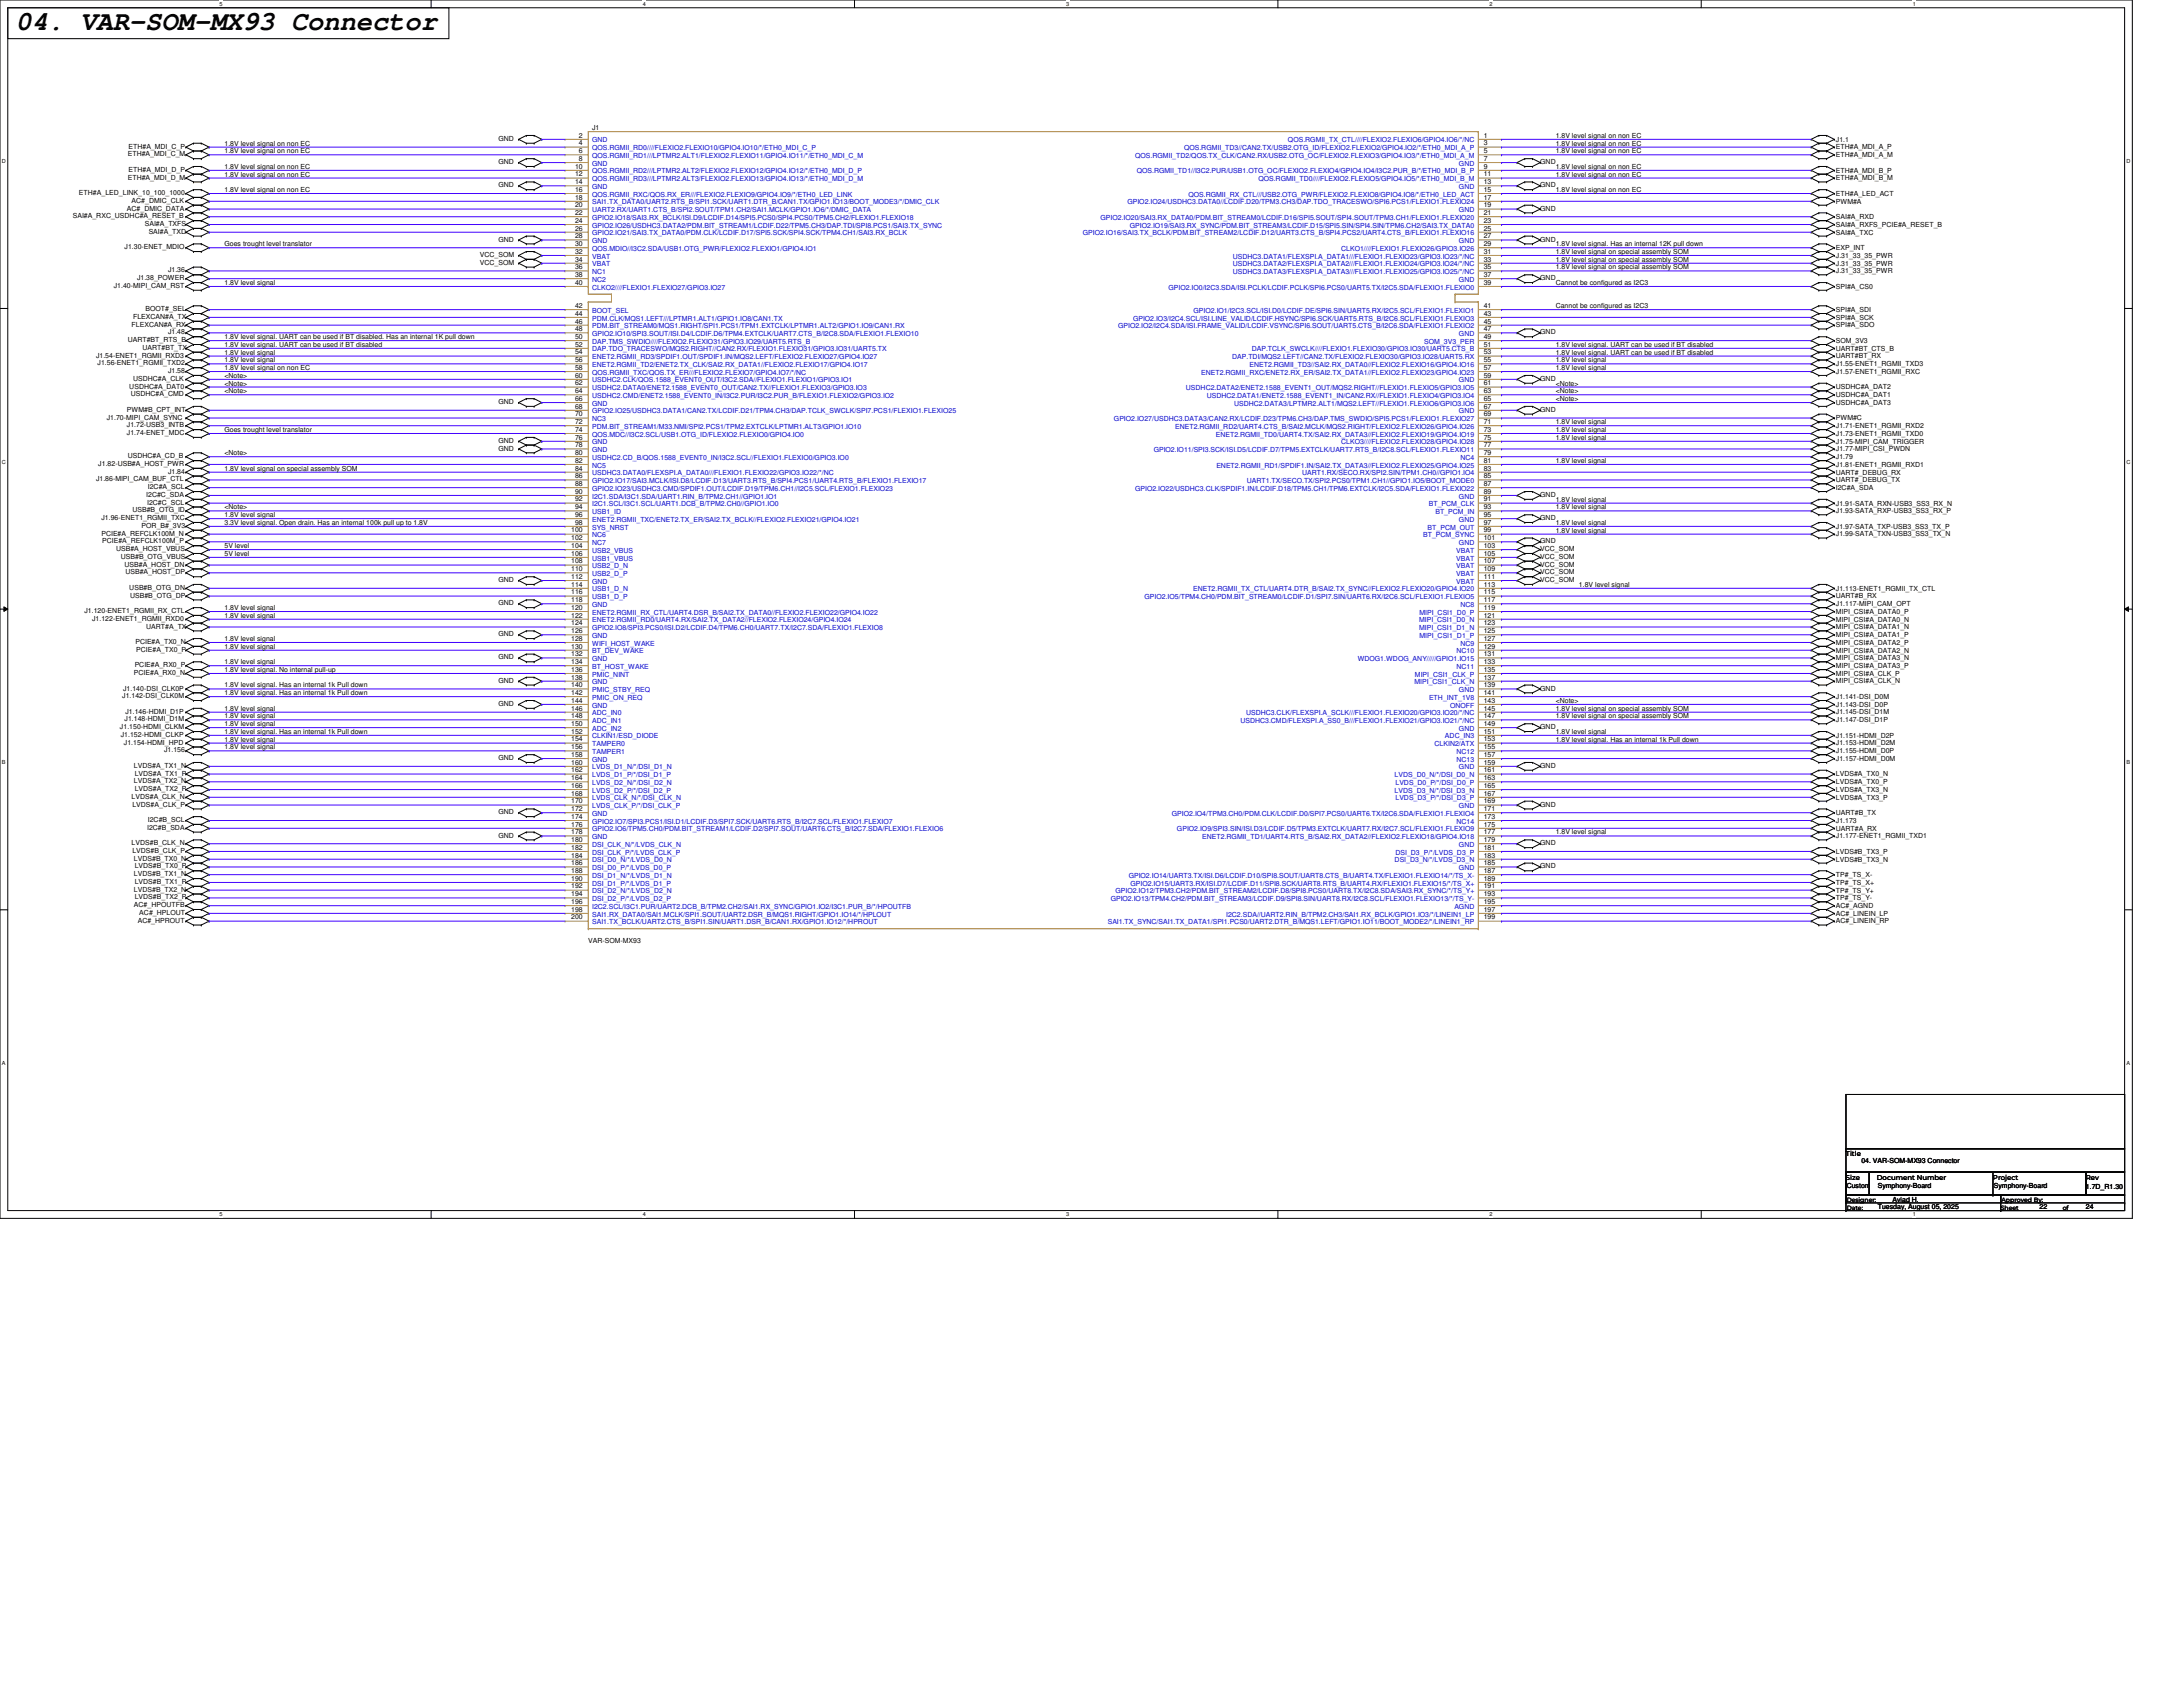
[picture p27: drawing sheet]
<svg xmlns="http://www.w3.org/2000/svg" width="279mm" height="216mm" viewBox="0 0 279 216" stroke-linecap="round" stroke-linejoin="round" font-family="sans-serif">
<defs><g id="words">
<text font-size="3.5" x="2" y="3.9">04. VAR-SOM-MX93 Connector</text>
<g font-size=".9">
<text x="74.1" y="17.6">2</text>
<text x="75.8" y="16.6">J1</text>
<text x="189.9" y="17.6">1</text>
<text x="199.1" y="17.6">1.8V level signal on non EC</text>
<text x="16.4" y="20">ETH#A_MDI_C_M</text>
<text x="16.4" y="23">ETH#A_MDI_D_M</text>
<text x="16.4" y="19">ETH#A_MDI_C_P</text>
<text x="16.4" y="22">ETH#A_MDI_D_P</text>
<text x="28.7" y="18.6">1.8V level signal on non EC</text>
<text x="28.7" y="19.6">1.8V level signal on non EC</text>
<text x="28.7" y="21.6">1.8V level signal on non EC</text>
<text x="28.7" y="22.6">1.8V level signal on non EC</text>
<text x="63.8" y="18">GND</text>
<text x="63.8" y="21">GND</text>
<text x="63.8" y="24">GND</text>
<text x="73.6" y="21.6">10</text>
<text x="73.6" y="22.6">12</text>
<text x="73.6" y="23.6">14</text>
<text x="74.1" y="18.6">4</text>
<text x="74.1" y="19.6">6</text>
<text x="74.1" y="20.6">8</text>
<text x="189.9" y="18.6">3</text>
<text x="189.9" y="19.6">5</text>
<text x="189.9" y="20.6">7</text>
<text x="189.9" y="21.6">9</text>
<text x="189.9" y="22.6">11</text>
<text x="189.9" y="23.6">13</text>
<text x="197.1" y="21">GND</text>
<text x="197.1" y="24">GND</text>
<text x="199.1" y="18.6">1.8V level signal on non EC</text>
<text x="199.1" y="19.6">1.8V level signal on non EC</text>
<text x="199.1" y="21.6">1.8V level signal on non EC</text>
<text x="199.1" y="22.6">1.8V level signal on non EC</text>
<text x="235" y="18.1">J1.1</text>
<text x="235" y="19.1">ETH#A_MDI_A_P</text>
<text x="235" y="20.1">ETH#A_MDI_A_M</text>
<text x="235" y="22.1">ETH#A_MDI_B_P</text>
<text x="235" y="23.1">ETH#A_MDI_B_M</text>
<text x="9.3" y="27.9">SAI#A_RXC_USDHC#A_RESET_B</text>
<text x="10.1" y="25">ETH#A_LED_LINK_10_100_1000</text>
<text x="16.2" y="26.9">AC#_DMIC_DATA</text>
<text x="16.8" y="26">AC#_DMIC_CLK</text>
<text x="18.5" y="28.9">SAI#A_TXFS</text>
<text x="19" y="29.9">SAI#A_TXD</text>
<text x="28.7" y="24.6">1.8V level signal on non EC</text>
<text x="73.6" y="24.6">16</text>
<text x="73.6" y="25.5">18</text>
<text x="73.6" y="26.5">20</text>
<text x="73.6" y="27.5">22</text>
<text x="73.6" y="28.5">24</text>
<text x="73.6" y="29.5">26</text>
<text x="189.9" y="24.6">15</text>
<text x="189.9" y="25.5">17</text>
<text x="189.9" y="26.5">19</text>
<text x="189.9" y="27.5">21</text>
<text x="189.9" y="28.5">23</text>
<text x="189.9" y="29.5">25</text>
<text x="197.1" y="26.9">GND</text>
<text x="199.1" y="24.6">1.8V level signal on non EC</text>
<text x="235" y="25.1">ETH#A_LED_ACT</text>
<text x="235" y="26.1">PWM#A</text>
<text x="235" y="28">SAI#A_RXD</text>
<text x="235" y="29">SAI#A_RXFS_PCIE#A_RESET_B</text>
<text x="15.9" y="31.9">J1.30-ENET_MDIO</text>
<text x="17.5" y="35.9">J1.38_POWER</text>
<text x="21.5" y="34.9">J1.36</text>
<text x="28.7" y="31.5">Goes trought level translator</text>
<text x="61.4" y="32.9">VCC_SOM</text>
<text x="61.4" y="33.9">VCC_SOM</text>
<text x="63.8" y="30.9">GND</text>
<text x="73.6" y="30.5">28</text>
<text x="73.6" y="31.5">30</text>
<text x="73.6" y="32.5">32</text>
<text x="73.6" y="33.5">34</text>
<text x="73.6" y="34.5">36</text>
<text x="73.6" y="35.5">38</text>
<text x="189.9" y="30.5">27</text>
<text x="189.9" y="31.5">29</text>
<text x="189.9" y="32.5">31</text>
<text x="189.9" y="33.5">33</text>
<text x="189.9" y="34.5">35</text>
<text x="189.9" y="35.5">37</text>
<text x="197.1" y="30.9">GND</text>
<text x="197.1" y="35.9">GND</text>
<text x="199.1" y="31.5">1.8V level signal. Has an internal 12K pull down</text>
<text x="199.1" y="32.5">1.8V level signal on special assembly SOM</text>
<text x="199.1" y="33.5">1.8V level signal on special assembly SOM</text>
<text x="199.1" y="34.5">1.8V level signal on special assembly SOM</text>
<text x="235" y="30">SAI#A_TXC</text>
<text x="235" y="32">EXP_INT</text>
<text x="235" y="33">J.31_33_35_PWR</text>
<text x="235" y="34">J.31_33_35_PWR</text>
<text x="235" y="35">J.31_33_35_PWR</text>
<text x="14.6" y="36.9">J1.40-MIPI_CAM_RST</text>
<text x="16.8" y="41.8">FLEXCAN#A_RX</text>
<text x="17" y="40.8">FLEXCAN#A_TX</text>
<text x="18.6" y="39.8">BOOT#_SEL</text>
<text x="28.7" y="36.5">1.8V level signal</text>
<text x="73.6" y="36.4">40</text>
<text x="73.6" y="39.4">42</text>
<text x="73.6" y="40.4">44</text>
<text x="73.6" y="41.4">46</text>
<text x="189.9" y="36.4">39</text>
<text x="189.9" y="39.4">41</text>
<text x="189.9" y="40.4">43</text>
<text x="189.9" y="41.4">45</text>
<text x="199.1" y="36.5">Cannot be configured as I2C3</text>
<text x="199.1" y="39.4">Cannot be configured as I2C3</text>
<text x="235" y="37">SPI#A_CS0</text>
<text x="235" y="39.9">SPI#A_SDI</text>
<text x="235" y="40.9">SPI#A_SCK</text>
<text x="235" y="41.9">SPI#A_SDO</text>
<text x="12.3" y="45.8">J1.54-ENET1_RGMII_RXD3</text>
<text x="12.5" y="46.8">J1.56-ENET1_RGMII_TXD2</text>
<text x="16.4" y="43.8">UART#BT_RTS_B</text>
<text x="18.2" y="44.8">UART#BT_TX</text>
<text x="21.5" y="42.8">J1.48</text>
<text x="21.5" y="47.8">J1.58</text>
<text x="28.7" y="43.4">1.8V level signal. UART can be used if BT disabled. Has an internal 1K pull down</text>
<text x="28.7" y="44.4">1.8V level signal. UART can be used if BT disabled</text>
<text x="28.7" y="45.4">1.8V level signal</text>
<text x="28.7" y="46.4">1.8V level signal</text>
<text x="28.7" y="47.4">1.8V level signal on non EC</text>
<text x="73.6" y="42.4">48</text>
<text x="73.6" y="43.4">50</text>
<text x="73.6" y="44.4">52</text>
<text x="73.6" y="45.4">54</text>
<text x="73.6" y="46.4">56</text>
<text x="73.6" y="47.3">58</text>
<text x="189.9" y="42.4">47</text>
<text x="189.9" y="43.4">49</text>
<text x="189.9" y="44.4">51</text>
<text x="189.9" y="45.4">53</text>
<text x="189.9" y="46.4">55</text>
<text x="189.9" y="47.3">57</text>
<text x="197.1" y="42.8">GND</text>
<text x="199.1" y="44.4">1.8V level signal. UART can be used if BT disabled</text>
<text x="199.1" y="45.4">1.8V level signal. UART can be used if BT disabled</text>
<text x="199.1" y="46.4">1.8V level signal</text>
<text x="199.1" y="47.4">1.8V level signal</text>
<text x="235" y="43.9">SOM_3V3</text>
<text x="235" y="44.9">UART#BT_CTS_B</text>
<text x="235" y="45.9">UART#BT_RX</text>
<text x="235" y="46.9">J1.55-ENET1_RGMII_TXD3</text>
<text x="235" y="47.8">J1.57-ENET1_RGMII_RXC</text>
<text x="13.7" y="53.7">J1.70-MIPI_CAM_SYNC</text>
<text x="16.2" y="52.7">PWM#B_CPT_INT</text>
<text x="16.6" y="49.7">USDHC#A_DAT0</text>
<text x="16.7" y="50.7">USDHC#A_CMD</text>
<text x="17" y="48.7">USDHC#A_CLK</text>
<text x="28.7" y="48.3">&lt;Note&gt;</text>
<text x="28.7" y="49.3">&lt;Note&gt;</text>
<text x="28.7" y="50.3">&lt;Note&gt;</text>
<text x="63.8" y="51.7">GND</text>
<text x="73.6" y="48.3">60</text>
<text x="73.6" y="49.3">62</text>
<text x="73.6" y="50.3">64</text>
<text x="73.6" y="51.3">66</text>
<text x="73.6" y="52.3">68</text>
<text x="73.6" y="53.3">70</text>
<text x="189.9" y="48.3">59</text>
<text x="189.9" y="49.3">61</text>
<text x="189.9" y="50.3">63</text>
<text x="189.9" y="51.3">65</text>
<text x="189.9" y="52.3">67</text>
<text x="189.9" y="53.3">69</text>
<text x="197.1" y="48.7">GND</text>
<text x="197.1" y="52.7">GND</text>
<text x="199.1" y="49.3">&lt;Note&gt;</text>
<text x="199.1" y="50.3">&lt;Note&gt;</text>
<text x="199.1" y="51.3">&lt;Note&gt;</text>
<text x="235" y="49.8">USDHC#A_DAT2</text>
<text x="235" y="50.8">USDHC#A_DAT1</text>
<text x="235" y="51.8">USDHC#A_DAT3</text>
<text x="235" y="53.8">PWM#C</text>
<text x="12.6" y="59.6">J1.82-USB#A_HOST_PWR</text>
<text x="16.2" y="54.7">J1.72-USB3_INTB</text>
<text x="16.2" y="55.7">J1.74-ENET_MDC</text>
<text x="16.4" y="58.7">USDHC#A_CD_B</text>
<text x="28.7" y="55.3">Goes trought level translator</text>
<text x="28.7" y="58.3">&lt;Note&gt;</text>
<text x="63.8" y="56.7">GND</text>
<text x="63.8" y="57.7">GND</text>
<text x="73.6" y="54.3">72</text>
<text x="73.6" y="55.3">74</text>
<text x="73.6" y="56.3">76</text>
<text x="73.6" y="57.2">78</text>
<text x="73.6" y="58.2">80</text>
<text x="73.6" y="59.2">82</text>
<text x="189.9" y="54.3">71</text>
<text x="189.9" y="55.3">73</text>
<text x="189.9" y="56.3">75</text>
<text x="189.9" y="57.2">77</text>
<text x="189.9" y="58.2">79</text>
<text x="189.9" y="59.2">81</text>
<text x="199.1" y="54.3">1.8V level signal</text>
<text x="199.1" y="55.3">1.8V level signal</text>
<text x="199.1" y="56.3">1.8V level signal</text>
<text x="199.1" y="59.2">1.8V level signal</text>
<text x="235" y="54.8">J1.71-ENET1_RGMII_RXD2</text>
<text x="235" y="55.8">J1.73-ENET1_RGMII_TXD0</text>
<text x="235" y="56.8">J1.75-MIPI_CAM_TRIGGER</text>
<text x="235" y="57.8">J1.77-MIPI_CSI_PWDN</text>
<text x="235" y="58.7">J1.79</text>
<text x="235" y="59.7">J1.81-ENET1_RGMII_RXD1</text>
<text x="12.3" y="61.6">J1.86-MIPI_CAM_BUF_CTL</text>
<text x="16.9" y="65.6">USB#B_OTG_ID</text>
<text x="18.7" y="63.6">I2C#C_SDA</text>
<text x="18.8" y="64.6">I2C#C_SCL</text>
<text x="18.9" y="62.6">I2C#A_SCL</text>
<text x="21.5" y="60.6">J1.84</text>
<text x="28.7" y="60.2">1.8V level signal on special assembly SOM</text>
<text x="28.7" y="65.2">&lt;Note&gt;</text>
<text x="73.6" y="60.2">84</text>
<text x="73.6" y="61.2">86</text>
<text x="73.6" y="62.2">88</text>
<text x="73.6" y="63.2">90</text>
<text x="73.6" y="64.2">92</text>
<text x="73.6" y="65.2">94</text>
<text x="189.9" y="60.2">83</text>
<text x="189.9" y="61.2">85</text>
<text x="189.9" y="62.2">87</text>
<text x="189.9" y="63.2">89</text>
<text x="189.9" y="64.2">91</text>
<text x="189.9" y="65.2">93</text>
<text x="197.1" y="63.6">GND</text>
<text x="199.1" y="64.2">1.8V level signal</text>
<text x="199.1" y="65.2">1.8V level signal</text>
<text x="235" y="60.7">UART#_DEBUG_RX</text>
<text x="235" y="61.7">UART#_DEBUG_TX</text>
<text x="235" y="62.7">I2C#A_SDA</text>
<text x="235" y="64.7">J1.91-SATA_RXN-USB3_SS3_RX_N</text>
<text x="235" y="65.7">J1.93-SATA_RXP-USB3_SS3_RX_P</text>
<text x="13" y="66.6">J1.96-ENET1_RGMII_TXC</text>
<text x="13" y="68.6">PCIE#A_REFCLK100M_N</text>
<text x="13.1" y="69.5">PCIE#A_REFCLK100M_P</text>
<text x="14.9" y="70.5">USB#A_HOST_VBUS</text>
<text x="15.5" y="71.5">USB#B_OTG_VBUS</text>
<text x="18.1" y="67.6">POR_B#_3V3</text>
<text x="28.7" y="66.2">1.8V level signal</text>
<text x="28.7" y="67.2">3.3V level signal. Open drain. Has an internal 100k pull up to 1.8V</text>
<text x="28.7" y="70.1">5V level</text>
<text x="28.7" y="71.1">5V level</text>
<text x="73.1" y="68.1">100</text>
<text x="73.1" y="69.1">102</text>
<text x="73.1" y="70.1">104</text>
<text x="73.1" y="71.1">106</text>
<text x="73.6" y="66.2">96</text>
<text x="73.6" y="67.2">98</text>
<text x="189.9" y="66.2">95</text>
<text x="189.9" y="67.2">97</text>
<text x="189.9" y="68.1">99</text>
<text x="189.9" y="69.1">101</text>
<text x="189.9" y="70.1">103</text>
<text x="189.9" y="71.1">105</text>
<text x="197.1" y="66.6">GND</text>
<text x="197.1" y="69.5">GND</text>
<text x="197.1" y="70.5">VCC_SOM</text>
<text x="197.1" y="71.5">VCC_SOM</text>
<text x="199.1" y="67.2">1.8V level signal</text>
<text x="199.1" y="68.2">1.8V level signal</text>
<text x="235" y="67.7">J1.97-SATA_TXP-USB3_SS3_TX_P</text>
<text x="235" y="68.7">J1.99-SATA_TXN-USB3_SS3_TX_N</text>
<text x="15.9" y="72.5">USB#A_HOST_DN</text>
<text x="16.1" y="73.5">USB#A_HOST_DP</text>
<text x="16.6" y="75.5">USB#B_OTG_DN</text>
<text x="16.6" y="76.5">USB#B_OTG_DP</text>
<text x="63.8" y="74.5">GND</text>
<text x="63.8" y="77.5">GND</text>
<text x="73.1" y="72.1">108</text>
<text x="73.1" y="73.1">110</text>
<text x="73.1" y="74.1">112</text>
<text x="73.1" y="75.1">114</text>
<text x="73.1" y="76.1">116</text>
<text x="73.1" y="77.1">118</text>
<text x="189.9" y="72.1">107</text>
<text x="189.9" y="73.1">109</text>
<text x="189.9" y="74.1">111</text>
<text x="189.9" y="75.1">113</text>
<text x="189.9" y="76.1">115</text>
<text x="189.9" y="77.1">117</text>
<text x="197.1" y="72.5">VCC_SOM</text>
<text x="197.1" y="73.5">VCC_SOM</text>
<text x="197.1" y="74.5">VCC_SOM</text>
<text x="202.1" y="75.1">1.8V level signal</text>
<text x="235" y="75.6">J1.113-ENET1_RGMII_TX_CTL</text>
<text x="235" y="76.6">UART#B_RX</text>
<text x="235" y="77.6">J1.117-MIPI_CAM_OPT</text>
<text x="10.8" y="78.5">J1.120-ENET1_RGMII_RX_CTL</text>
<text x="11.8" y="79.4">J1.122-ENET1_RGMII_RXD0</text>
<text x="17.3" y="82.4">PCIE#A_TX0_N</text>
<text x="17.4" y="83.4">PCIE#A_TX0_P</text>
<text x="18.7" y="80.4">UART#A_TX</text>
<text x="28.7" y="78.1">1.8V level signal</text>
<text x="28.7" y="79.1">1.8V level signal</text>
<text x="28.7" y="82">1.8V level signal</text>
<text x="28.7" y="83">1.8V level signal</text>
<text x="63.8" y="81.4">GND</text>
<text x="73.1" y="78.1">120</text>
<text x="73.1" y="79">122</text>
<text x="73.1" y="80">124</text>
<text x="73.1" y="81">126</text>
<text x="73.1" y="82">128</text>
<text x="73.1" y="83">130</text>
<text x="73.1" y="84">132</text>
<text x="189.9" y="78.1">119</text>
<text x="189.9" y="79">121</text>
<text x="189.9" y="80">123</text>
<text x="189.9" y="81">125</text>
<text x="189.9" y="82">127</text>
<text x="189.9" y="83">129</text>
<text x="189.9" y="84">131</text>
<text x="235" y="78.6">MIPI_CSI#A_DATA0_P</text>
<text x="235" y="79.6">MIPI_CSI#A_DATA0_N</text>
<text x="235" y="80.5">MIPI_CSI#A_DATA1_N</text>
<text x="235" y="81.5">MIPI_CSI#A_DATA1_P</text>
<text x="235" y="82.5">MIPI_CSI#A_DATA2_P</text>
<text x="235" y="83.5">MIPI_CSI#A_DATA2_N</text>
<text x="15.7" y="89.4">J1.142-DSI_CLK0M</text>
<text x="15.8" y="88.4">J1.140-DSI_CLK0P</text>
<text x="17.1" y="86.4">PCIE#A_RX0_N</text>
<text x="17.2" y="85.4">PCIE#A_RX0_P</text>
<text x="28.7" y="85">1.8V level signal</text>
<text x="28.7" y="86">1.8V level signal. No internal pull-up</text>
<text x="28.7" y="88">1.8V level signal. Has an internal 1k Pull down</text>
<text x="28.7" y="89">1.8V level signal. Has an internal 1k Pull down</text>
<text x="63.8" y="84.4">GND</text>
<text x="63.8" y="87.4">GND</text>
<text x="73.1" y="85">134</text>
<text x="73.1" y="86">136</text>
<text x="73.1" y="87">138</text>
<text x="73.1" y="88">140</text>
<text x="73.1" y="88.9">142</text>
<text x="73.1" y="89.9">144</text>
<text x="189.9" y="85">133</text>
<text x="189.9" y="86">135</text>
<text x="189.9" y="87">137</text>
<text x="189.9" y="88">139</text>
<text x="189.9" y="88.9">141</text>
<text x="189.9" y="89.9">143</text>
<text x="197.1" y="88.4">GND</text>
<text x="199.1" y="89.9">&lt;Note&gt;</text>
<text x="235" y="84.5">MIPI_CSI#A_DATA3_N</text>
<text x="235" y="85.5">MIPI_CSI#A_DATA3_P</text>
<text x="235" y="86.5">MIPI_CSI#A_CLK_P</text>
<text x="235" y="87.5">MIPI_CSI#A_CLK_N</text>
<text x="235" y="89.5">J1.141-DSI_D0M</text>
<text x="15.4" y="93.3">J1.150-HDMI_CLKM</text>
<text x="15.5" y="94.3">J1.152-HDMI_CLKP</text>
<text x="15.9" y="95.3">J1.154-HDMI_HPD</text>
<text x="15.9" y="92.3">J1.148-HDMI_D1M</text>
<text x="16.1" y="91.3">J1.146-HDMI_D1P</text>
<text x="28.7" y="90.9">1.8V level signal</text>
<text x="28.7" y="91.9">1.8V level signal</text>
<text x="28.7" y="92.9">1.8V level signal</text>
<text x="28.7" y="93.9">1.8V level signal. Has an internal 1k Pull down</text>
<text x="28.7" y="94.9">1.8V level signal</text>
<text x="28.7" y="95.9">1.8V level signal</text>
<text x="63.8" y="90.3">GND</text>
<text x="73.1" y="90.9">146</text>
<text x="73.1" y="91.9">148</text>
<text x="73.1" y="92.9">150</text>
<text x="73.1" y="93.9">152</text>
<text x="73.1" y="94.9">154</text>
<text x="73.1" y="95.9">156</text>
<text x="189.9" y="90.9">145</text>
<text x="189.9" y="91.9">147</text>
<text x="189.9" y="92.9">149</text>
<text x="189.9" y="93.9">151</text>
<text x="189.9" y="94.9">153</text>
<text x="189.9" y="95.9">155</text>
<text x="197.1" y="93.3">GND</text>
<text x="199.1" y="90.9">1.8V level signal on special assembly SOM</text>
<text x="199.1" y="91.9">1.8V level signal on special assembly SOM</text>
<text x="199.1" y="93.9">1.8V level signal</text>
<text x="199.1" y="94.9">1.8V level signal. Has an internal 1k Pull down</text>
<text x="235" y="90.4">J1.143-DSI_D0P</text>
<text x="235" y="91.4">J1.145-DSI_D1M</text>
<text x="235" y="92.4">J1.147-DSI_D1P</text>
<text x="235" y="94.4">J1.151-HDMI_D2P</text>
<text x="235" y="95.4">J1.153-HDMI_D2M</text>
<text x="17.1" y="98.3">LVDS#A_TX1_N</text>
<text x="17.1" y="100.3">LVDS#A_TX2_N</text>
<text x="17.2" y="99.3">LVDS#A_TX1_P</text>
<text x="17.2" y="101.2">LVDS#A_TX2_P</text>
<text x="21" y="96.3">J1.156</text>
<text x="63.8" y="97.3">GND</text>
<text x="73.1" y="96.9">158</text>
<text x="73.1" y="97.9">160</text>
<text x="73.1" y="98.8">162</text>
<text x="73.1" y="99.8">164</text>
<text x="73.1" y="100.8">166</text>
<text x="73.1" y="101.8">168</text>
<text x="189.9" y="96.9">157</text>
<text x="189.9" y="97.9">159</text>
<text x="189.9" y="98.8">161</text>
<text x="189.9" y="99.8">163</text>
<text x="189.9" y="100.8">165</text>
<text x="189.9" y="101.8">167</text>
<text x="197.1" y="98.3">GND</text>
<text x="235" y="96.4">J1.155-HDMI_D0P</text>
<text x="235" y="97.4">J1.157-HDMI_D0M</text>
<text x="235" y="99.4">LVDS#A_TX0_N</text>
<text x="235" y="100.4">LVDS#A_TX0_P</text>
<text x="235" y="101.3">LVDS#A_TX3_N</text>
<text x="16.8" y="102.2">LVDS#A_CLK_N</text>
<text x="16.9" y="103.2">LVDS#A_CLK_P</text>
<text x="18.8" y="106.2">I2C#B_SDA</text>
<text x="18.9" y="105.2">I2C#B_SCL</text>
<text x="63.8" y="104.2">GND</text>
<text x="63.8" y="107.2">GND</text>
<text x="73.1" y="102.8">170</text>
<text x="73.1" y="103.8">172</text>
<text x="73.1" y="104.8">174</text>
<text x="73.1" y="105.8">176</text>
<text x="73.1" y="106.8">178</text>
<text x="73.1" y="107.8">180</text>
<text x="189.9" y="102.8">169</text>
<text x="189.9" y="103.8">171</text>
<text x="189.9" y="104.8">173</text>
<text x="189.9" y="105.8">175</text>
<text x="189.9" y="106.8">177</text>
<text x="189.9" y="107.8">179</text>
<text x="197.1" y="103.2">GND</text>
<text x="199.1" y="106.8">1.8V level signal</text>
<text x="235" y="102.3">LVDS#A_TX3_P</text>
<text x="235" y="104.3">UART#B_TX</text>
<text x="235" y="105.3">J1.173</text>
<text x="235" y="106.3">UART#A_RX</text>
<text x="235" y="107.3">J1.177-ENET1_RGMII_TXD1</text>
<text x="16.8" y="108.2">LVDS#B_CLK_N</text>
<text x="16.9" y="109.2">LVDS#B_CLK_P</text>
<text x="17.1" y="110.2">LVDS#B_TX0_N</text>
<text x="17.1" y="112.1">LVDS#B_TX1_N</text>
<text x="17.2" y="111.1">LVDS#B_TX0_P</text>
<text x="17.2" y="113.1">LVDS#B_TX1_P</text>
<text x="73.1" y="108.8">182</text>
<text x="73.1" y="109.7">184</text>
<text x="73.1" y="110.7">186</text>
<text x="73.1" y="111.7">188</text>
<text x="73.1" y="112.7">190</text>
<text x="73.1" y="113.7">192</text>
<text x="189.9" y="108.8">181</text>
<text x="189.9" y="109.7">183</text>
<text x="189.9" y="110.7">185</text>
<text x="189.9" y="111.7">187</text>
<text x="189.9" y="112.7">189</text>
<text x="189.9" y="113.7">191</text>
<text x="197.1" y="108.2">GND</text>
<text x="197.1" y="111.1">GND</text>
<text x="235" y="109.3">LVDS#B_TX3_P</text>
<text x="235" y="110.3">LVDS#B_TX3_N</text>
<text x="235" y="112.2">TP#_TS_X-</text>
<text x="235" y="113.2">TP#_TS_X+</text>
<text x="17.1" y="114.1">LVDS#B_TX2_N</text>
<text x="17.1" y="116.1">AC#_HPOUTFB</text>
<text x="17.2" y="115.1">LVDS#B_TX2_P</text>
<text x="17.6" y="118.1">AC#_HPROUT</text>
<text x="17.8" y="117.1">AC#_HPLOUT</text>
<text x="73.1" y="114.7">194</text>
<text x="73.1" y="115.7">196</text>
<text x="73.1" y="116.7">198</text>
<text x="73.1" y="117.7">200</text>
<text x="189.9" y="114.7">193</text>
<text x="189.9" y="115.7">195</text>
<text x="189.9" y="116.7">197</text>
<text x="189.9" y="117.7">199</text>
<text x="235" y="114.2">TP#_TS_Y+</text>
<text x="235" y="115.2">TP#_TS_Y-</text>
<text x="235" y="116.2">AC#_AGND</text>
<text x="235" y="117.2">AC#_LINEIN_LP</text>
<text x="235" y="118.2">AC#_LINEIN_RP</text>
<text x="75.3" y="120.7">VAR-SOM-MX93</text>
<text x="236.3" y="148">Title</text>
<text x="238.2" y="148.8">04. VAR-SOM-MX93 Connector</text>
<text x="236.3" y="151">Size</text>
<text x="236.4" y="152.1">Custom</text>
<text x="240.2" y="151">Document Number</text>
<text x="240.3" y="154.7">Tuesday, August 05, 2025</text>
<text x="240.3" y="152.1">Symphony-Board</text>
<text x="242.2" y="153.8">Aviad H.</text>
<text x="255.1" y="151">Project</text>
<text x="255.2" y="152.1">Symphony-Board</text>
<text x="261" y="154.7">22</text>
<text x="267" y="152.2">1.7D_R1.30</text>
<text x="267" y="154.7">24</text>
<text x="267" y="151.1">Rev</text>
</g>
<g font-size=".9" fill="#00c">
<text x="75.8" y="18.2">GND</text>
<text x="75.8" y="19.2">QOS.RGMII_RD0////FLEXIO2.FLEXIO10/GPIO4.IO10/*/ETH0_MDI_C_P</text>
<text x="75.8" y="20.2">QOS.RGMII_RD1///LPTMR2.ALT1/FLEXIO2.FLEXIO11/GPIO4.IO11/*/ETH0_MDI_C_M</text>
<text x="75.8" y="21.2">GND</text>
<text x="75.8" y="22.2">QOS.RGMII_RD2///LPTMR2.ALT2/FLEXIO2.FLEXIO12/GPIO4.IO12/*/ETH0_MDI_D_P</text>
<text x="75.8" y="23.2">QOS.RGMII_RD3///LPTMR2.ALT3/FLEXIO2.FLEXIO13/GPIO4.IO13/*/ETH0_MDI_D_M</text>
<text x="145.3" y="20.2">QOS.RGMII_TD2/QOS.TX_CLK/CAN2.RX/USB2.OTG_OC/FLEXIO2.FLEXIO3/GPIO4.IO3/*/ETH0_MDI_A_M</text>
<text x="145.5" y="22.2">QOS.RGMII_TD1//I3C2.PUR/USB1.OTG_OC/FLEXIO2.FLEXIO4/GPIO4.IO4/I3C2.PUR_B/*/ETH0_MDI_B_P</text>
<text x="151.5" y="19.2">QOS.RGMII_TD3//CAN2.TX/USB2.OTG_ID/FLEXIO2.FLEXIO2/GPIO4.IO2/*/ETH0_MDI_A_P</text>
<text x="161.1" y="23.2">QOS.RGMII_TD0////FLEXIO2.FLEXIO5/GPIO4.IO5/*/ETH0_MDI_B_M</text>
<text x="164.8" y="18.2">QOS.RGMII_TX_CTL////FLEXIO2.FLEXIO6/GPIO4.IO6/*/NC</text>
<text x="186.7" y="21.2">GND</text>
<text x="75.8" y="24.2">GND</text>
<text x="75.8" y="25.2">QOS.RGMII_RXC/QOS.RX_ER///FLEXIO2.FLEXIO9/GPIO4.IO9/*/ETH0_LED_LINK</text>
<text x="75.8" y="26.2">SAI1.TX_DATA0/UART2.RTS_B/SPI1.SCK/UART1.DTR_B/CAN1.TX/GPIO1.IO13/BOOT_MODE3/*/DMIC_CLK</text>
<text x="75.8" y="27.2">UART2.RX/UART1.CTS_B/SPI2.SOUT/TPM1.CH2/SAI1.MCLK/GPIO1.IO6/*/DMIC_DATA</text>
<text x="75.8" y="28.1">GPIO2.IO18/SAI3.RX_BCLK/ISI.D9/LCDIF.D14/SPI5.PCS0/SPI4.PCS0/TPM5.CH2/FLEXIO1.FLEXIO18</text>
<text x="75.8" y="29.1">GPIO2.IO26/USDHC3.DATA2/PDM.BIT_STREAM1/LCDIF.D22/TPM5.CH3/DAP.TDI/SPI8.PCS1/SAI3.TX_SYNC</text>
<text x="140.9" y="28.1">GPIO2.IO20/SAI3.RX_DATA0/PDM.BIT_STREAM0/LCDIF.D16/SPI5.SOUT/SPI4.SOUT/TPM3.CH1/FLEXIO1.FLEXIO20</text>
<text x="144.3" y="26.2">GPIO2.IO24/USDHC3.DATA0//LCDIF.D20/TPM3.CH3/DAP.TDO_TRACESWO/SPI6.PCS1/FLEXIO1.FLEXIO24</text>
<text x="144.6" y="29.1">GPIO2.IO19/SAI3.RX_SYNC/PDM.BIT_STREAM3/LCDIF.D15/SPI5.SIN/SPI4.SIN/TPM6.CH2/SAI3.TX_DATA0</text>
<text x="152.1" y="25.2">QOS.RGMII_RX_CTL///USB2.OTG_PWR/FLEXIO2.FLEXIO8/GPIO4.IO8/*/ETH0_LED_ACT</text>
<text x="186.7" y="24.2">GND</text>
<text x="186.7" y="27.2">GND</text>
<text x="75.8" y="30.1">GPIO2.IO21/SAI3.TX_DATA0/PDM.CLK/LCDIF.D17/SPI5.SCK/SPI4.SCK/TPM4.CH1/SAI3.RX_BCLK</text>
<text x="75.8" y="31.1">GND</text>
<text x="75.8" y="32.1">QOS.MDIO//I3C2.SDA/USB1.OTG_PWR/FLEXIO2.FLEXIO1/GPIO4.IO1</text>
<text x="75.8" y="33.1">VBAT</text>
<text x="75.8" y="34.1">VBAT</text>
<text x="75.8" y="35.1">NC1</text>
<text x="138.6" y="30.1">GPIO2.IO16/SAI3.TX_BCLK/PDM.BIT_STREAM2/LCDIF.D12/UART3.CTS_B/SPI4.PCS2/UART4.CTS_B/FLEXIO1.FLEXIO16</text>
<text x="157.8" y="33.1">USDHC3.DATA1/FLEXSPI.A_DATA1///FLEXIO1.FLEXIO23/GPIO3.IO23/*/NC</text>
<text x="157.8" y="34.1">USDHC3.DATA2/FLEXSPI.A_DATA2///FLEXIO1.FLEXIO24/GPIO3.IO24/*/NC</text>
<text x="157.8" y="35.1">USDHC3.DATA3/FLEXSPI.A_DATA3///FLEXIO1.FLEXIO25/GPIO3.IO25/*/NC</text>
<text x="171.7" y="32.1">CLKO1////FLEXIO1.FLEXIO26/GPIO3.IO26</text>
<text x="186.7" y="31.1">GND</text>
<text x="75.8" y="36.1">NC2</text>
<text x="75.8" y="37.1">CLKO2////FLEXIO1.FLEXIO27/GPIO3.IO27</text>
<text x="75.8" y="40">BOOT_SEL</text>
<text x="75.8" y="41">PDM.CLK/MQS1.LEFT///LPTMR1.ALT1/GPIO1.IO8/CAN1.TX</text>
<text x="145" y="41">GPIO2.IO3/I2C4.SCL/ISI.LINE_VALID/LCDIF.HSYNC/SPI6.SCK/UART5.RTS_B/I2C6.SCL/FLEXIO1.FLEXIO3</text>
<text x="149.6" y="37.1">GPIO2.IO0/I2C3.SDA/ISI.PCLK/LCDIF.PCLK/SPI6.PCS0/UART5.TX/I2C5.SDA/FLEXIO1.FLEXIO0</text>
<text x="152.8" y="40">GPIO2.IO1/I2C3.SCL/ISI.D0/LCDIF.DE/SPI6.SIN/UART5.RX/I2C5.SCL/FLEXIO1.FLEXIO1</text>
<text x="186.7" y="36.1">GND</text>
<text x="75.8" y="42">PDM.BIT_STREAM0/MQS1.RIGHT/SPI1.PCS1/TPM1.EXTCLK/LPTMR1.ALT2/GPIO1.IO9/CAN1.RX</text>
<text x="75.8" y="43">GPIO2.IO10/SPI3.SOUT/ISI.D4/LCDIF.D6/TPM4.EXTCLK/UART7.CTS_B/I2C8.SDA/FLEXIO1.FLEXIO10</text>
<text x="75.8" y="44">DAP.TMS_SWDIO////FLEXIO2.FLEXIO31/GPIO3.IO29/UART5.RTS_B</text>
<text x="75.8" y="45">DAP.TDO_TRACESWO/MQS2.RIGHT//CAN2.RX/FLEXIO1.FLEXIO31/GPIO3.IO31/UART5.TX</text>
<text x="75.8" y="46">ENET2.RGMII_RD3/SPDIF1.OUT/SPDIF1.IN/MQS2.LEFT/FLEXIO2.FLEXIO27/GPIO4.IO27</text>
<text x="75.8" y="47">ENET2.RGMII_TD2/ENET2.TX_CLK/SAI2.RX_DATA1//FLEXIO2.FLEXIO17/GPIO4.IO17</text>
<text x="75.8" y="48">QOS.RGMII_TXC/QOS.TX_ER///FLEXIO2.FLEXIO7/GPIO4.IO7/*/NC</text>
<text x="143.1" y="42">GPIO2.IO2/I2C4.SDA/ISI.FRAME_VALID/LCDIF.VSYNC/SPI6.SOUT/UART5.CTS_B/I2C6.SDA/FLEXIO1.FLEXIO2</text>
<text x="153.7" y="48">ENET2.RGMII_RXC/ENET2.RX_ER/SAI2.TX_DATA1//FLEXIO2.FLEXIO23/GPIO4.IO23</text>
<text x="157.7" y="46">DAP.TDI/MQS2.LEFT//CAN2.TX/FLEXIO2.FLEXIO30/GPIO3.IO28/UART5.RX</text>
<text x="159.9" y="47">ENET2.RGMII_TD3//SAI2.RX_DATA0//FLEXIO2.FLEXIO16/GPIO4.IO16</text>
<text x="160.2" y="45">DAP.TCLK_SWCLK////FLEXIO1.FLEXIO30/GPIO3.IO30/UART5.CTS_B</text>
<text x="182.3" y="44">SOM_3V3_PER</text>
<text x="186.7" y="43">GND</text>
<text x="75.8" y="48.9">USDHC2.CLK/QOS.1588_EVENT0_OUT/I3C2.SDA//FLEXIO1.FLEXIO1/GPIO3.IO1</text>
<text x="75.8" y="49.9">USDHC2.DATA0/ENET2.1588_EVENT0_OUT/CAN2.TX//FLEXIO1.FLEXIO3/GPIO3.IO3</text>
<text x="75.8" y="50.9">USDHC2.CMD/ENET2.1588_EVENT0_IN/I3C2.PUR/I3C2.PUR_B/FLEXIO1.FLEXIO2/GPIO3.IO2</text>
<text x="75.8" y="51.9">GND</text>
<text x="75.8" y="52.9">GPIO2.IO25/USDHC3.DATA1/CAN2.TX/LCDIF.D21/TPM4.CH3/DAP.TCLK_SWCLK/SPI7.PCS1/FLEXIO1.FLEXIO25</text>
<text x="75.8" y="53.9">NC3</text>
<text x="142.6" y="53.9">GPIO2.IO27/USDHC3.DATA3/CAN2.RX/LCDIF.D23/TPM6.CH3/DAP.TMS_SWDIO/SPI5.PCS1/FLEXIO1.FLEXIO27</text>
<text x="151.8" y="49.9">USDHC2.DATA2/ENET2.1588_EVENT1_OUT/MQS2.RIGHT//FLEXIO1.FLEXIO5/GPIO3.IO5</text>
<text x="154.4" y="50.9">USDHC2.DATA1/ENET2.1588_EVENT1_IN/CAN2.RX//FLEXIO1.FLEXIO4/GPIO3.IO4</text>
<text x="157.9" y="51.9">USDHC2.DATA3/LPTMR2.ALT1/MQS2.LEFT//FLEXIO1.FLEXIO6/GPIO3.IO6</text>
<text x="186.7" y="48.9">GND</text>
<text x="186.7" y="52.9">GND</text>
<text x="75.8" y="54.9">PDM.BIT_STREAM1/M33.NMI/SPI2.PCS1/TPM2.EXTCLK/LPTMR1.ALT3/GPIO1.IO10</text>
<text x="75.8" y="55.9">QOS.MDC//I3C2.SCL/USB1.OTG_ID/FLEXIO2.FLEXIO0/GPIO4.IO0</text>
<text x="75.8" y="56.9">GND</text>
<text x="75.8" y="57.9">GND</text>
<text x="75.8" y="58.9">USDHC2.CD_B/QOS.1588_EVENT0_IN/I3C2.SCL//FLEXIO1.FLEXIO0/GPIO3.IO0</text>
<text x="75.8" y="59.8">NC5</text>
<text x="147.7" y="57.9">GPIO2.IO11/SPI3.SCK/ISI.D5/LCDIF.D7/TPM5.EXTCLK/UART7.RTS_B/I2C8.SCL/FLEXIO1.FLEXIO11</text>
<text x="150.4" y="54.9">ENET2.RGMII_RD2/UART4.CTS_B/SAI2.MCLK/MQS2.RIGHT/FLEXIO2.FLEXIO26/GPIO4.IO26</text>
<text x="155.6" y="55.9">ENET2.RGMII_TD0/UART4.TX/SAI2.RX_DATA3//FLEXIO2.FLEXIO19/GPIO4.IO19</text>
<text x="155.7" y="59.8">ENET2.RGMII_RD1/SPDIF1.IN/SAI2.TX_DATA3//FLEXIO2.FLEXIO25/GPIO4.IO25</text>
<text x="171.7" y="56.9">CLKO3////FLEXIO2.FLEXIO28/GPIO4.IO28</text>
<text x="186.9" y="58.9">NC4</text>
<text x="75.8" y="60.8">USDHC3.DATA0/FLEXSPI.A_DATA0///FLEXIO1.FLEXIO22/GPIO3.IO22/*/NC</text>
<text x="75.8" y="61.8">GPIO2.IO17/SAI3.MCLK/ISI.D8/LCDIF.D13/UART3.RTS_B/SPI4.PCS1/UART4.RTS_B/FLEXIO1.FLEXIO17</text>
<text x="75.8" y="62.8">GPIO2.IO23/USDHC3.CMD/SPDIF1.OUT/LCDIF.D19/TPM6.CH1//I2C5.SCL/FLEXIO1.FLEXIO23</text>
<text x="75.8" y="63.8">I2C1.SDA/I3C1.SDA/UART1.RIN_B/TPM2.CH1//GPIO1.IO1</text>
<text x="75.8" y="64.8">I2C1.SCL/I3C1.SCL/UART1.DCB_B/TPM2.CH0//GPIO1.IO0</text>
<text x="75.8" y="65.8">USB1_ID</text>
<text x="145.3" y="62.8">GPIO2.IO22/USDHC3.CLK/SPDIF1.IN/LCDIF.D18/TPM5.CH1/TPM6.EXTCLK/I2C5.SDA/FLEXIO1.FLEXIO22</text>
<text x="159.6" y="61.8">UART1.TX/SECO.TX/SPI2.PCS0/TPM1.CH1//GPIO1.IO5/BOOT_MODE0</text>
<text x="166.6" y="60.8">UART1.RX/SECO.RX/SPI2.SIN/TPM1.CH0//GPIO1.IO4</text>
<text x="182.9" y="64.8">BT_PCM_CLK</text>
<text x="183.7" y="65.8">BT_PCM_IN</text>
<text x="186.7" y="63.8">GND</text>
<text x="75.8" y="66.8">ENET2.RGMII_TXC/ENET2.TX_ER/SAI2.TX_BCLK//FLEXIO2.FLEXIO21/GPIO4.IO21</text>
<text x="75.8" y="67.8">SYS_NRST</text>
<text x="75.8" y="68.8">NC6</text>
<text x="75.8" y="69.7">NC7</text>
<text x="75.8" y="70.7">USB2_VBUS</text>
<text x="75.8" y="71.7">USB1_VBUS</text>
<text x="182.1" y="68.8">BT_PCM_SYNC</text>
<text x="182.7" y="67.8">BT_PCM_OUT</text>
<text x="186.4" y="70.7">VBAT</text>
<text x="186.4" y="71.7">VBAT</text>
<text x="186.7" y="66.8">GND</text>
<text x="186.7" y="69.7">GND</text>
<text x="75.8" y="72.7">USB2_D_N</text>
<text x="75.8" y="73.7">USB2_D_P</text>
<text x="75.8" y="74.7">GND</text>
<text x="75.8" y="75.7">USB1_D_N</text>
<text x="75.8" y="76.7">USB1_D_P</text>
<text x="75.8" y="77.7">GND</text>
<text x="146.5" y="76.7">GPIO2.IO5/TPM4.CH0/PDM.BIT_STREAM0/LCDIF.D1/SPI7.SIN/UART6.RX/I2C6.SCL/FLEXIO1.FLEXIO5</text>
<text x="152.7" y="75.7">ENET2.RGMII_TX_CTL/UART4.DTR_B/SAI2.TX_SYNC//FLEXIO2.FLEXIO20/GPIO4.IO20</text>
<text x="186.4" y="72.7">VBAT</text>
<text x="186.4" y="73.7">VBAT</text>
<text x="186.4" y="74.7">VBAT</text>
<text x="186.9" y="77.7">NC8</text>
<text x="75.8" y="78.7">ENET2.RGMII_RX_CTL/UART4.DSR_B/SAI2.TX_DATA0//FLEXIO2.FLEXIO22/GPIO4.IO22</text>
<text x="75.8" y="79.7">ENET2.RGMII_RD0/UART4.RX/SAI2.TX_DATA2//FLEXIO2.FLEXIO24/GPIO4.IO24</text>
<text x="75.8" y="80.6">GPIO2.IO8/SPI3.PCS0/ISI.D2/LCDIF.D4/TPM6.CH0/UART7.TX/I2C7.SDA/FLEXIO1.FLEXIO8</text>
<text x="75.8" y="81.6">GND</text>
<text x="75.8" y="82.6">WIFI_HOST_WAKE</text>
<text x="75.8" y="83.6">BT_DEV_WAKE</text>
<text x="181.6" y="79.7">MIPI_CSI1_D0_N</text>
<text x="181.6" y="80.6">MIPI_CSI1_D1_N</text>
<text x="181.7" y="78.7">MIPI_CSI1_D0_P</text>
<text x="181.7" y="81.6">MIPI_CSI1_D1_P</text>
<text x="186.4" y="83.6">NC10</text>
<text x="186.9" y="82.6">NC9</text>
<text x="75.8" y="84.6">GND</text>
<text x="75.8" y="85.6">BT_HOST_WAKE</text>
<text x="75.8" y="86.6">PMIC_NINT</text>
<text x="75.8" y="87.6">GND</text>
<text x="75.8" y="88.6">PMIC_STBY_REQ</text>
<text x="75.8" y="89.6">PMIC_ON_REQ</text>
<text x="173.8" y="84.6">WDOG1.WDOG_ANY/////GPIO1.IO15</text>
<text x="181" y="87.6">MIPI_CSI1_CLK_N</text>
<text x="181.1" y="86.6">MIPI_CSI1_CLK_P</text>
<text x="182.9" y="89.6">ETH_INT_1V8</text>
<text x="186.4" y="85.6">NC11</text>
<text x="186.7" y="88.6">GND</text>
<text x="75.8" y="90.6">GND</text>
<text x="75.8" y="91.5">ADC_IN0</text>
<text x="75.8" y="92.5">ADC_IN1</text>
<text x="75.8" y="93.5">ADC_IN2</text>
<text x="75.8" y="94.5">CLKIN1/ESD_DIODE</text>
<text x="75.8" y="95.5">TAMPER0</text>
<text x="158.7" y="92.5">USDHC3.CMD/FLEXSPI.A_SS0_B///FLEXIO1.FLEXIO21/GPIO3.IO21/*/NC</text>
<text x="159.5" y="91.5">USDHC3.CLK/FLEXSPI.A_SCLK///FLEXIO1.FLEXIO20/GPIO3.IO20/*/NC</text>
<text x="183.6" y="95.5">CLKIN2/ATX</text>
<text x="184.9" y="94.5">ADC_IN3</text>
<text x="185.6" y="90.6">ONOFF</text>
<text x="186.7" y="93.5">GND</text>
<text x="75.8" y="96.5">TAMPER1</text>
<text x="75.8" y="97.5">GND</text>
<text x="75.8" y="98.5">LVDS_D1_N/*/DSI_D1_N</text>
<text x="75.8" y="99.5">LVDS_D1_P/*/DSI_D1_P</text>
<text x="75.8" y="100.5">LVDS_D2_N/*/DSI_D2_N</text>
<text x="75.8" y="101.5">LVDS_D2_P/*/DSI_D2_P</text>
<text x="178.5" y="99.5">LVDS_D0_N/*/DSI_D0_N</text>
<text x="178.5" y="101.5">LVDS_D3_N/*/DSI_D3_N</text>
<text x="178.6" y="100.5">LVDS_D0_P/*/DSI_D0_P</text>
<text x="186.4" y="96.5">NC12</text>
<text x="186.4" y="97.5">NC13</text>
<text x="186.7" y="98.5">GND</text>
<text x="75.8" y="102.4">LVDS_CLK_N/*/DSI_CLK_N</text>
<text x="75.8" y="103.4">LVDS_CLK_P/*/DSI_CLK_P</text>
<text x="75.8" y="104.4">GND</text>
<text x="75.8" y="105.4">GPIO2.IO7/SPI3.PCS1/ISI.D1/LCDIF.D3/SPI7.SCK/UART6.RTS_B/I2C7.SCL/FLEXIO1.FLEXIO7</text>
<text x="75.8" y="106.4">GPIO2.IO6/TPM5.CH0/PDM.BIT_STREAM1/LCDIF.D2/SPI7.SOUT/UART6.CTS_B/I2C7.SDA/FLEXIO1.FLEXIO6</text>
<text x="75.8" y="107.4">GND</text>
<text x="150" y="104.4">GPIO2.IO4/TPM3.CH0/PDM.CLK/LCDIF.D0/SPI7.PCS0/UART6.TX/I2C6.SDA/FLEXIO1.FLEXIO4</text>
<text x="150.6" y="106.4">GPIO2.IO9/SPI3.SIN/ISI.D3/LCDIF.D5/TPM3.EXTCLK/UART7.RX/I2C7.SCL/FLEXIO1.FLEXIO9</text>
<text x="153.9" y="107.4">ENET2.RGMII_TD1/UART4.RTS_B/SAI2.RX_DATA2//FLEXIO2.FLEXIO18/GPIO4.IO18</text>
<text x="178.6" y="102.4">LVDS_D3_P/*/DSI_D3_P</text>
<text x="186.4" y="105.4">NC14</text>
<text x="186.7" y="103.4">GND</text>
<text x="75.8" y="108.4">DSI_CLK_N/*/LVDS_CLK_N</text>
<text x="75.8" y="109.4">DSI_CLK_P/*/LVDS_CLK_P</text>
<text x="75.8" y="110.4">DSI_D0_N/*/LVDS_D0_N</text>
<text x="75.8" y="111.4">DSI_D0_P/*/LVDS_D0_P</text>
<text x="75.8" y="112.3">DSI_D1_N/*/LVDS_D1_N</text>
<text x="75.8" y="113.3">DSI_D1_P/*/LVDS_D1_P</text>
<text x="144.5" y="112.3">GPIO2.IO14/UART3.TX/ISI.D6/LCDIF.D10/SPI8.SOUT/UART8.CTS_B/UART4.TX/FLEXIO1.FLEXIO14/*/TS_X-</text>
<text x="144.7" y="113.3">GPIO2.IO15/UART3.RX/ISI.D7/LCDIF.D11/SPI8.SCK/UART8.RTS_B/UART4.RX/FLEXIO1.FLEXIO15/*/TS_X+</text>
<text x="178.5" y="110.4">DSI_D3_N/*/LVDS_D3_N</text>
<text x="178.6" y="109.4">DSI_D3_P/*/LVDS_D3_P</text>
<text x="186.7" y="108.4">GND</text>
<text x="186.7" y="111.4">GND</text>
<text x="75.8" y="114.3">DSI_D2_N/*/LVDS_D2_N</text>
<text x="75.8" y="115.3">DSI_D2_P/*/LVDS_D2_P</text>
<text x="75.8" y="116.3">I2C2.SCL/I3C1.PUR/UART2.DCB_B/TPM2.CH2/SAI1.RX_SYNC/GPIO1.IO2/I3C1.PUR_B/*/HPOUTFB</text>
<text x="75.8" y="117.3">SAI1.RX_DATA0/SAI1.MCLK/SPI1.SOUT/UART2.DSR_B/MQS1.RIGHT/GPIO1.IO14/*/HPLOUT</text>
<text x="75.8" y="118.3">SAI1.TX_BCLK/UART2.CTS_B/SPI1.SIN/UART1.DSR_B/CAN1.RX/GPIO1.IO12/*/HPROUT</text>
<text x="141.8" y="118.3">SAI1.TX_SYNC/SAI1.TX_DATA1/SPI1.PCS0/UART2.DTR_B/MQS1.LEFT/GPIO1.IO11/BOOT_MODE2/*/LINEIN1_RP</text>
<text x="142.2" y="115.3">GPIO2.IO13/TPM4.CH2/PDM.BIT_STREAM3/LCDIF.D9/SPI8.SIN/UART8.RX/I2C8.SCL/FLEXIO1.FLEXIO13/*/TS_Y-</text>
<text x="142.8" y="114.3">GPIO2.IO12/TPM3.CH2/PDM.BIT_STREAM2/LCDIF.D8/SPI8.PCS0/UART8.TX/I2C8.SDA/SAI3.RX_SYNC/*/TS_Y+</text>
<text x="156.9" y="117.3">I2C2.SDA//UART2.RIN_B/TPM2.CH3/SAI1.RX_BCLK/GPIO1.IO3/*/LINEIN1_LP</text>
<text x="186.1" y="116.3">AGND</text>
</g>
<g font-size=".8">
<text x="236.4" y="154.8">Date:</text>
<text x="236.4" y="153.8">Designer:</text>
<text x="256.1" y="154.8">Sheet</text>
<text x="256.2" y="153.8">Approved By:</text>
<text x="264" y="154.8">of</text>
</g>
<g font-size=".7">
<text x="28.1" y=".7">5</text>
<text x="82.3" y=".7">4</text>
<text x="136.5" y=".7">3</text>
<text x="190.6" y=".7">2</text>
<text x="244.8" y=".7">1</text>
<text x=".3" y="20.9">D</text>
<text x="272.2" y="20.9">D</text>
<text x=".3" y="59.4">C</text>
<text x="272.2" y="59.4">C</text>
<text x=".3" y="97.8">B</text>
<text x="272.2" y="97.8">B</text>
<text x=".3" y="136.3">A</text>
<text x="272.2" y="136.3">A</text>
<text x="28.1" y="155.7">5</text>
<text x="82.3" y="155.7">4</text>
<text x="136.5" y="155.7">3</text>
<text x="190.6" y="155.7">2</text>
<text x="244.8" y="155.7">1</text>
</g>
</g></defs>
<path d="M0 0h272.9v155.9h-272.9zM1 1h270.9v153.9h-270.9z" fill="none" stroke="#000" stroke-width=".13"/>
<g fill="#fff">
<path d="M28.1 .1h.4v.8h-.4z"/>
<path d="M28.1 155h.4v.8h-.4z"/>
</g>
<path d="M55.2 0v1M55.2 154.9v1" fill="none" stroke="#000" stroke-width=".13"/>
<g fill="#fff">
<path d="M82.3 .1h.4v.8h-.4z"/>
<path d="M82.3 155h.4v.8h-.4z"/>
</g>
<path d="M109.4 0v1M109.4 154.9v1" fill="none" stroke="#000" stroke-width=".13"/>
<g fill="#fff">
<path d="M136.5 .1h.4v.8h-.4z"/>
<path d="M136.5 155h.4v.8h-.4z"/>
</g>
<path d="M163.6 0v1M163.6 154.9v1" fill="none" stroke="#000" stroke-width=".13"/>
<g fill="#fff">
<path d="M190.6 .1h.4v.8h-.4z"/>
<path d="M190.6 155h.4v.8h-.4z"/>
</g>
<path d="M217.7 0v1M217.7 154.9v1" fill="none" stroke="#000" stroke-width=".13"/>
<g fill="#fff">
<path d="M244.8 .1h.4v.8h-.4z"/>
<path d="M244.8 155h.4v.8h-.4z"/>
<path d="M.3 20.2h.5v.8h-.5z"/>
<path d="M272.2 20.2h.5v.8h-.5z"/>
<path d="M.3 58.7h.5v.8h-.5z"/>
<path d="M272.2 58.7h.5v.8h-.5z"/>
</g>
<path d="M0 39.5h1M271.9 39.5h1" fill="none" stroke="#000" stroke-width=".13"/>
<g fill="#fff">
<path d="M.3 97.2h.4v.8h-.4z"/>
<path d="M272.2 97.2h.5v.8h-.5z"/>
</g>
<path d="M0 78h1M.5 77.7l.5 .3-.5 .2zM271.9 78l.5-.3v.5zM271.9 78h1" fill="none" stroke="#000" stroke-width=".13"/>
<path d="M.5 77.7l.5 .3-.5 .2zM271.9 78l.5-.3v.5z" fill="#000"/>
<g fill="#fff">
<path d="M.2 135.7h.5v.8h-.5z"/>
<path d="M272.2 135.7h.5v.8h-.5z"/>
</g>
<g fill="none" stroke="#000" stroke-width=".13">
<path d="M1 1h56.5v4h-56.5zM23.8 18.8h.1M23.8 19.8h.1M23.8 18.8l1 .5M23.8 19.8l1 .5M24.8 18.3h.1M24.8 19.3h.1M24.8 18.3h1M24.8 18.3l-1 .5M24.8 19.3h1M24.8 19.3l-1 .5M25.8 18.3h.1"/>
<path d="M25.8 19.3h.1M25.8 18.3l1 .5M25.8 19.3l1 .5M26.8 18.8h.1M26.8 19.8h.1M26.8 18.8l-1 .5M26.8 19.8l-1 .5M66.4 17.8h.1M66.4 17.8l1 .5M67.4 17.3h.1M67.4 18.3h.1M67.4 17.3l-1 .5"/>
<path d="M67.4 17.3h1M67.4 18.3h1M68.4 17.3h.1M68.4 18.3h.1M68.4 17.3l.9 .5M69.3 17.8h.1M69.3 17.8l-.9 .5M231.8 17.8h.1M231.8 18.8h.1M231.8 19.8h.1M231.8 17.8l1 .5M231.8 18.8l1 .5"/>
<path d="M231.8 19.8l1 .5M232.8 17.3h.1M232.8 18.3h.1M232.8 19.3h.1M232.8 17.3h1M232.8 18.3h1M232.8 19.3h1M232.8 17.3l-1 .5M232.8 18.3l-1 .5M232.8 19.3l-1 .5M233.8 17.3h.1M233.8 18.3h.1"/>
<path d="M233.8 19.3h.1M233.8 17.3l1 .5M233.8 18.3l1 .5M233.8 19.3l1 .5M234.8 17.8h.1M234.8 18.8h.1M234.8 19.8h.1M234.8 17.8l-1 .5M234.8 18.8l-1 .5M234.8 19.8l-1 .5M23.8 21.8h.1M23.8 22.8h.1"/>
<path d="M23.8 24.8h.1M23.8 25.8h.1M23.8 26.8h.1M23.8 27.7h.1M23.8 28.7h.1M23.8 29.7h.1M23.8 31.7h.1M23.8 34.7h.1M23.8 35.7h.1M23.8 36.7h.1M23.8 39.6h.1M23.8 21.8l1 .5"/>
<path d="M23.8 22.8l1 .5M23.8 24.8l1 .5M23.8 25.8l1 .5M23.8 26.8l1 .4M23.8 27.7l1 .5M23.8 28.7l1 .5M23.8 29.7l1 .5M23.8 31.7l1 .5M23.8 34.7l1 .5M23.8 35.7l1 .5M23.8 36.7l1 .4M23.8 39.6l1 .5"/>
<path d="M24.8 20.3h.1M24.8 21.3h.1M24.8 22.3h.1M24.8 23.3h.1M24.8 24.3h.1M24.8 25.3h.1M24.8 26.3h.1M24.8 27.2h.1M24.8 28.2h.1M24.8 29.2h.1M24.8 30.2h.1M24.8 31.2h.1"/>
<path d="M24.8 32.2h.1M24.8 34.2h.1M24.8 35.2h.1M24.8 36.2h.1M24.8 37.1h.1M24.8 39.1h.1M24.8 20.3h1M24.8 21.3h1M24.8 21.3l-1 .5M24.8 22.3h1M24.8 22.3l-1 .5M24.8 23.3h1"/>
<path d="M24.8 24.3h1M24.8 24.3l-1 .5M24.8 25.3h1M24.8 25.3l-1 .5M24.8 26.3h1M24.8 26.3l-1 .5M24.8 27.2h1M24.8 27.2l-1 .5M24.8 28.2h1M24.8 28.2l-1 .5M24.8 29.2h1M24.8 29.2l-1 .5"/>
<path d="M24.8 30.2h1M24.8 31.2h1M24.8 31.2l-1 .5M24.8 32.2h1M24.8 34.2h1M24.8 34.2l-1 .5M24.8 35.2h1M24.8 35.2l-1 .5M24.8 36.2h1M24.8 36.2l-1 .5M24.8 37.1h1M24.8 39.1l-1 .5"/>
<path d="M24.8 39.1h1M25.8 20.3h.1M25.8 21.3h.1M25.8 22.3h.1M25.8 23.3h.1M25.8 24.3h.1M25.8 25.3h.1M25.8 26.3h.1M25.8 27.2h.1M25.8 28.2h.1M25.8 29.2h.1M25.8 30.2h.1"/>
<path d="M25.8 31.2h.1M25.8 32.2h.1M25.8 34.2h.1M25.8 35.2h.1M25.8 36.2h.1M25.8 37.1h.1M25.8 39.1h.1M25.8 21.3l1 .5M25.8 22.3l1 .5M25.8 24.3l1 .5M25.8 25.3l1 .5M25.8 26.3l1 .5"/>
<path d="M25.8 27.2l1 .5M25.8 28.2l1 .5M25.8 29.2l1 .5M25.8 31.2l1 .5M25.8 34.2l1 .5M25.8 35.2l1 .5M25.8 36.2l1 .5M25.8 39.1l1 .5M26.8 21.8h.1M26.8 22.8h.1M26.8 24.8h.1M26.8 25.8h.1"/>
<path d="M26.8 26.8h.1M26.8 27.7h.1M26.8 28.7h.1M26.8 29.7h.1M26.8 31.7h.1M26.8 34.7h.1M26.8 35.7h.1M26.8 36.7h.1M26.8 39.6h.1M26.8 21.8l-1 .5M26.8 22.8l-1 .5M26.8 24.8l-1 .5"/>
<path d="M26.8 25.8l-1 .5M26.8 26.8l-1 .4M26.8 27.7l-1 .5M26.8 28.7l-1 .5M26.8 29.7l-1 .5M26.8 31.7l-1 .5M26.8 34.7l-1 .5M26.8 35.7l-1 .5M26.8 36.7l-1 .4M26.8 39.6l-1 .5M66.4 20.8h.1M66.4 23.8h.1"/>
<path d="M66.4 30.7h.1M66.4 32.7h.1M66.4 33.7h.1M66.4 20.8l1 .5M66.4 23.8l1 .5M66.4 30.7l1 .5M66.4 32.7l1 .5M66.4 33.7l1 .5M67.4 20.3h.1M67.4 21.3h.1M67.4 23.3h.1M67.4 24.3h.1"/>
<path d="M67.4 30.2h.1M67.4 31.2h.1M67.4 32.2h.1M67.4 33.2h.1M67.4 34.2h.1M67.4 20.3h1M67.4 20.3l-1 .5M67.4 21.3h1M67.4 23.3h1M67.4 23.3l-1 .5M67.4 24.3h1M67.4 30.2h1"/>
<path d="M67.4 30.2l-1 .5M67.4 31.2h1M67.4 32.2h1M67.4 32.2l-1 .5M67.4 33.2h1M67.4 33.2l-1 .5M67.4 34.2h1M68.4 20.3h.1M68.4 21.3h.1M68.4 23.3h.1M68.4 24.3h.1M68.4 30.2h.1"/>
<path d="M68.4 31.2h.1M68.4 32.2h.1M68.4 33.2h.1M68.4 34.2h.1M68.4 20.3l.9 .5M68.4 23.3l.9 .5M68.4 30.2l.9 .5M68.4 32.2l.9 .5M68.4 33.2l.9 .5M69.3 20.8h.1M69.3 23.8h.1M69.3 30.7h.1"/>
<path d="M69.3 32.7h.1M69.3 33.7h.1M69.3 20.8l-.9 .5M69.3 23.8l-.9 .5M69.3 30.7l-.9 .5M69.3 32.7l-.9 .5M69.3 33.7l-.9 .5M194.2 20.8h.1M194.2 23.8h.1M194.2 26.8h.1M194.2 30.7h.1M194.2 35.7h.1"/>
<path d="M194.2 20.8l1 .5M194.2 23.8l1 .5M194.2 26.8l1 .4M194.2 30.7l1 .5M194.2 35.7l1 .5M195.2 20.3h.1M195.2 21.3h.1M195.2 23.3h.1M195.2 24.3h.1M195.2 26.3h.1M195.2 27.2h.1M195.2 30.2h.1"/>
<path d="M195.2 31.2h.1M195.2 35.2h.1M195.2 36.2h.1M195.2 20.3h.9M195.2 21.3h.9M195.2 23.3h.9M195.2 24.3h.9M195.2 26.3h.9M195.2 27.2h.9M195.2 30.2h.9M195.2 31.2h.9M195.2 35.2h.9"/>
<path d="M195.2 36.2h.9M195.2 20.3l-1 .5M195.2 23.3l-1 .5M195.2 26.3l-1 .5M195.2 30.2l-1 .5M195.2 35.2l-1 .5M196.1 20.3h.1M196.1 21.3h.1M196.1 23.3h.1M196.1 24.3h.1M196.1 26.3h.1M196.1 27.2h.1"/>
<path d="M196.1 30.2h.1M196.1 31.2h.1M196.1 35.2h.1M196.1 36.2h.1M196.1 20.3l1 .5M196.1 23.3l1 .5M196.1 26.3l1 .5M196.1 30.2l1 .5M196.1 35.2l1 .5M197.1 20.8h.1M197.1 23.8h.1M197.1 26.8h.1"/>
<path d="M197.1 30.7h.1M197.1 35.7h.1M197.1 20.8l-1 .5M197.1 23.8l-1 .5M197.1 26.8l-1 .4M197.1 30.7l-1 .5M197.1 35.7l-1 .5M231.8 21.8h.1M231.8 22.8h.1M231.8 24.8h.1M231.8 25.8h.1M231.8 27.7h.1"/>
<path d="M231.8 28.7h.1M231.8 29.7h.1M231.8 31.7h.1M231.8 32.7h.1M231.8 33.7h.1M231.8 34.7h.1M231.8 36.7h.1M231.8 39.6h.1M231.8 21.8l1 .5M231.8 22.8l1 .5M231.8 24.8l1 .5M231.8 25.8l1 .5"/>
<path d="M231.8 27.7l1 .5M231.8 28.7l1 .5M231.8 29.7l1 .5M231.8 31.7l1 .5M231.8 32.7l1 .5M231.8 33.7l1 .5M231.8 34.7l1 .5M231.8 36.7l1 .4M231.8 39.6l1 .5M232.8 20.3h.1M232.8 21.3h.1M232.8 22.3h.1"/>
<path d="M232.8 23.3h.1M232.8 24.3h.1M232.8 25.3h.1M232.8 26.3h.1M232.8 27.2h.1M232.8 28.2h.1M232.8 29.2h.1M232.8 30.2h.1M232.8 31.2h.1M232.8 32.2h.1M232.8 33.2h.1M232.8 34.2h.1"/>
<path d="M232.8 35.2h.1M232.8 36.2h.1M232.8 37.1h.1M232.8 39.1h.1M232.8 20.3h1M232.8 21.3h1M232.8 22.3h1M232.8 23.3h1M232.8 24.3h1M232.8 25.3h1M232.8 26.3h1M232.8 27.2h1"/>
<path d="M232.8 28.2h1M232.8 29.2h1M232.8 30.2h1M232.8 31.2h1M232.8 32.2h1M232.8 33.2h1M232.8 34.2h1M232.8 35.2h1M232.8 36.2h1M232.8 37.1h1M232.8 39.1h1M232.8 21.3l-1 .5"/>
<path d="M232.8 22.3l-1 .5M232.8 24.3l-1 .5M232.8 25.3l-1 .5M232.8 27.2l-1 .5M232.8 28.2l-1 .5M232.8 29.2l-1 .5M232.8 31.2l-1 .5M232.8 32.2l-1 .5M232.8 33.2l-1 .5M232.8 34.2l-1 .5M232.8 36.2l-1 .5M232.8 39.1l-1 .5"/>
<path d="M233.8 20.3h.1M233.8 21.3h.1M233.8 22.3h.1M233.8 23.3h.1M233.8 24.3h.1M233.8 25.3h.1M233.8 26.3h.1M233.8 27.2h.1M233.8 28.2h.1M233.8 29.2h.1M233.8 30.2h.1M233.8 31.2h.1"/>
<path d="M233.8 32.2h.1M233.8 33.2h.1M233.8 34.2h.1M233.8 35.2h.1M233.8 36.2h.1M233.8 37.1h.1M233.8 39.1h.1M233.8 21.3l1 .5M233.8 22.3l1 .5M233.8 24.3l1 .5M233.8 25.3l1 .5M233.8 27.2l1 .5"/>
<path d="M233.8 28.2l1 .5M233.8 29.2l1 .5M233.8 31.2l1 .5M233.8 32.2l1 .5M233.8 33.2l1 .5M233.8 34.2l1 .5M233.8 36.2l1 .5M233.8 39.1l1 .5M234.8 21.8h.1M234.8 22.8h.1M234.8 24.8h.1M234.8 25.8h.1"/>
<path d="M234.8 27.7h.1M234.8 28.7h.1M234.8 29.7h.1M234.8 31.7h.1M234.8 32.7h.1M234.8 33.7h.1M234.8 34.7h.1M234.8 36.7h.1M234.8 39.6h.1M234.8 21.8l-1 .5M234.8 22.8l-1 .5M234.8 24.8l-1 .5"/>
<path d="M234.8 25.8l-1 .5M234.8 27.7l-1 .5M234.8 28.7l-1 .5M234.8 29.7l-1 .5M234.8 31.7l-1 .5M234.8 32.7l-1 .5M234.8 33.7l-1 .5M234.8 34.7l-1 .5M234.8 36.7l-1 .4M234.8 39.6l-1 .5M23.8 40.6h.1M23.8 41.6h.1"/>
<path d="M23.8 42.6h.1M23.8 43.6h.1M23.8 44.6h.1M23.8 45.6h.1M23.8 46.6h.1M23.8 47.6h.1M23.8 48.5h.1M23.8 49.5h.1M23.8 50.5h.1M23.8 52.5h.1M23.8 53.5h.1M23.8 54.5h.1"/>
<path d="M23.8 55.5h.1M23.8 58.5h.1M23.8 59.4h.1M23.8 40.6l1 .5M23.8 41.6l1 .5M23.8 42.6l1 .5M23.8 43.6l1 .5M23.8 44.6l1 .5M23.8 45.6l1 .5M23.8 46.6l1 .5M23.8 47.6l1 .4M23.8 48.5l1 .5"/>
<path d="M23.8 49.5l1 .5M23.8 50.5l1 .5M23.8 52.5l1 .5M23.8 53.5l1 .5M23.8 54.5l1 .5M23.8 55.5l1 .5M23.8 58.5l1 .4M23.8 59.4l1 .5M24.8 40.1h.1M24.8 41.1h.1M24.8 42.1h.1M24.8 43.1h.1"/>
<path d="M24.8 44.1h.1M24.8 45.1h.1M24.8 46.1h.1M24.8 47.1h.1M24.8 48h.1M24.8 49h.1M24.8 50h.1M24.8 51h.1M24.8 52h.1M24.8 53h.1M24.8 54h.1M24.8 55h.1"/>
<path d="M24.8 56h.1M24.8 58h.1M24.8 58.9h.1M24.8 59.9h.1M24.8 40.1h1M24.8 40.1l-1 .5M24.8 41.1h1M24.8 41.1l-1 .5M24.8 42.1h1M24.8 42.1l-1 .5M24.8 43.1h1M24.8 43.1l-1 .5"/>
<path d="M24.8 44.1h1M24.8 44.1l-1 .5M24.8 45.1h1M24.8 45.1l-1 .5M24.8 46.1h1M24.8 46.1l-1 .5M24.8 47.1h1M24.8 47.1l-1 .5M24.8 48h1M24.8 48l-1 .5M24.8 49h1M24.8 49l-1 .5"/>
<path d="M24.8 50h1M24.8 50l-1 .5M24.8 51h1M24.8 52h1M24.8 52l-1 .5M24.8 53h1M24.8 53l-1 .5M24.8 54h1M24.8 54l-1 .5M24.8 55h1M24.8 55l-1 .5M24.8 56h1"/>
<path d="M24.8 58h1M24.8 58l-1 .5M24.8 58.9h1M24.8 58.9l-1 .5M24.8 59.9h1M24.8 59.9l-1 .5M25.8 40.1h.1M25.8 41.1h.1M25.8 42.1h.1M25.8 43.1h.1M25.8 44.1h.1M25.8 45.1h.1"/>
<path d="M25.8 46.1h.1M25.8 47.1h.1M25.8 48h.1M25.8 49h.1M25.8 50h.1M25.8 51h.1M25.8 52h.1M25.8 53h.1M25.8 54h.1M25.8 55h.1M25.8 56h.1M25.8 58h.1"/>
<path d="M25.8 58.9h.1M25.8 59.9h.1M25.8 40.1l1 .5M25.8 41.1l1 .5M25.8 42.1l1 .5M25.8 43.1l1 .5M25.8 44.1l1 .5M25.8 45.1l1 .5M25.8 46.1l1 .5M25.8 47.1l1 .5M25.8 48l1 .5M25.8 49l1 .5"/>
<path d="M25.8 50l1 .5M25.8 52l1 .5M25.8 53l1 .5M25.8 54l1 .5M25.8 55l1 .5M25.8 58l1 .5M25.8 58.9l1 .5M25.8 59.9l1 .5M26.8 40.6h.1M26.8 41.6h.1M26.8 42.6h.1M26.8 43.6h.1"/>
<path d="M26.8 44.6h.1M26.8 45.6h.1M26.8 46.6h.1M26.8 47.6h.1M26.8 48.5h.1M26.8 49.5h.1M26.8 50.5h.1M26.8 52.5h.1M26.8 53.5h.1M26.8 54.5h.1M26.8 55.5h.1M26.8 58.5h.1"/>
<path d="M26.8 59.4h.1M26.8 40.6l-1 .5M26.8 41.6l-1 .5M26.8 42.6l-1 .5M26.8 43.6l-1 .5M26.8 44.6l-1 .5M26.8 45.6l-1 .5M26.8 46.6l-1 .5M26.8 47.6l-1 .4M26.8 48.5l-1 .5M26.8 49.5l-1 .5M26.8 50.5l-1 .5"/>
<path d="M26.8 52.5l-1 .5M26.8 53.5l-1 .5M26.8 54.5l-1 .5M26.8 55.5l-1 .5M26.8 58.5l-1 .4M26.8 59.4l-1 .5M66.4 51.5h.1M66.4 56.5h.1M66.4 57.5h.1M66.4 51.5l1 .5M66.4 56.5l1 .5M66.4 57.5l1 .5"/>
<path d="M67.4 51h.1M67.4 52h.1M67.4 56h.1M67.4 57h.1M67.4 58h.1M67.4 51h1M67.4 51l-1 .5M67.4 52h1M67.4 56h1M67.4 56l-1 .5M67.4 57h1M67.4 57l-1 .5"/>
<path d="M67.4 58h1M68.4 51h.1M68.4 52h.1M68.4 56h.1M68.4 57h.1M68.4 58h.1M68.4 51l.9 .5M68.4 56l.9 .5M68.4 57l.9 .5M69.3 51.5h.1M69.3 56.5h.1M69.3 57.5h.1"/>
<path d="M69.3 51.5l-.9 .5M69.3 56.5l-.9 .5M69.3 57.5l-.9 .5M194.2 42.6h.1M194.2 48.5h.1M194.2 52.5h.1M194.2 42.6l1 .5M194.2 48.5l1 .5M194.2 52.5l1 .5M195.2 42.1h.1M195.2 43.1h.1M195.2 48h.1"/>
<path d="M195.2 49h.1M195.2 52h.1M195.2 53h.1M195.2 42.1h.9M195.2 43.1h.9M195.2 48h.9M195.2 49h.9M195.2 52h.9M195.2 53h.9M195.2 42.1l-1 .5M195.2 48l-1 .5M195.2 52l-1 .5"/>
<path d="M196.1 42.1h.1M196.1 43.1h.1M196.1 48h.1M196.1 49h.1M196.1 52h.1M196.1 53h.1M196.1 42.1l1 .5M196.1 48l1 .5M196.1 52l1 .5M197.1 42.6h.1M197.1 48.5h.1M197.1 52.5h.1"/>
<path d="M197.1 42.6l-1 .5M197.1 48.5l-1 .5M197.1 52.5l-1 .5M231.8 40.6h.1M231.8 41.6h.1M231.8 43.6h.1M231.8 44.6h.1M231.8 45.6h.1M231.8 46.6h.1M231.8 47.6h.1M231.8 49.5h.1M231.8 50.5h.1"/>
<path d="M231.8 51.5h.1M231.8 53.5h.1M231.8 54.5h.1M231.8 55.5h.1M231.8 56.5h.1M231.8 57.5h.1M231.8 58.5h.1M231.8 59.4h.1M231.8 40.6l1 .5M231.8 41.6l1 .5M231.8 43.6l1 .5M231.8 44.6l1 .5"/>
<path d="M231.8 45.6l1 .5M231.8 46.6l1 .5M231.8 47.6l1 .4M231.8 49.5l1 .5M231.8 50.5l1 .5M231.8 51.5l1 .5M231.8 53.5l1 .5M231.8 54.5l1 .5M231.8 55.5l1 .5M231.8 56.5l1 .5M231.8 57.5l1 .5M231.8 58.5l1 .4"/>
<path d="M231.8 59.4l1 .5M232.8 40.1h.1M232.8 41.1h.1M232.8 42.1h.1M232.8 43.1h.1M232.8 44.1h.1M232.8 45.1h.1M232.8 46.1h.1M232.8 47.1h.1M232.8 48h.1M232.8 49h.1M232.8 50h.1"/>
<path d="M232.8 51h.1M232.8 52h.1M232.8 53h.1M232.8 54h.1M232.8 55h.1M232.8 56h.1M232.8 57h.1M232.8 58h.1M232.8 58.9h.1M232.8 59.9h.1M232.8 40.1h1M232.8 41.1h1"/>
<path d="M232.8 42.1h1M232.8 43.1h1M232.8 44.1h1M232.8 45.1h1M232.8 46.1h1M232.8 47.1h1M232.8 48h1M232.8 49h1M232.8 50h1M232.8 51h1M232.8 52h1M232.8 53h1"/>
<path d="M232.8 54h1M232.8 55h1M232.8 56h1M232.8 57h1M232.8 58h1M232.8 58.9h1M232.8 59.9h1M232.8 40.1l-1 .5M232.8 41.1l-1 .5M232.8 43.1l-1 .5M232.8 44.1l-1 .5M232.8 45.1l-1 .5"/>
<path d="M232.8 46.1l-1 .5M232.8 47.1l-1 .5M232.8 49l-1 .5M232.8 50l-1 .5M232.8 51l-1 .5M232.8 53l-1 .5M232.8 54l-1 .5M232.8 55l-1 .5M232.8 56l-1 .5M232.8 57l-1 .5M232.8 58l-1 .5M232.8 58.9l-1 .5"/>
<path d="M232.8 59.9l-1 .5M233.8 40.1h.1M233.8 41.1h.1M233.8 42.1h.1M233.8 43.1h.1M233.8 44.1h.1M233.8 45.1h.1M233.8 46.1h.1M233.8 47.1h.1M233.8 48h.1M233.8 49h.1M233.8 50h.1"/>
<path d="M233.8 51h.1M233.8 52h.1M233.8 53h.1M233.8 54h.1M233.8 55h.1M233.8 56h.1M233.8 57h.1M233.8 58h.1M233.8 58.9h.1M233.8 59.9h.1M233.8 40.1l1 .5M233.8 41.1l1 .5"/>
<path d="M233.8 43.1l1 .5M233.8 44.1l1 .5M233.8 45.1l1 .5M233.8 46.1l1 .5M233.8 47.1l1 .5M233.8 49l1 .5M233.8 50l1 .5M233.8 51l1 .5M233.8 53l1 .5M233.8 54l1 .5M233.8 55l1 .5M233.8 56l1 .5"/>
<path d="M233.8 57l1 .5M233.8 58l1 .5M233.8 58.9l1 .5M233.8 59.9l1 .5M234.8 40.6h.1M234.8 41.6h.1M234.8 43.6h.1M234.8 44.6h.1M234.8 45.6h.1M234.8 46.6h.1M234.8 47.6h.1M234.8 49.5h.1"/>
<path d="M234.8 50.5h.1M234.8 51.5h.1M234.8 53.5h.1M234.8 54.5h.1M234.8 55.5h.1M234.8 56.5h.1M234.8 57.5h.1M234.8 58.5h.1M234.8 59.4h.1M234.8 40.6l-1 .5M234.8 41.6l-1 .5M234.8 43.6l-1 .5"/>
<path d="M234.8 44.6l-1 .5M234.8 45.6l-1 .5M234.8 46.6l-1 .5M234.8 47.6l-1 .4M234.8 49.5l-1 .5M234.8 50.5l-1 .5M234.8 51.5l-1 .5M234.8 53.5l-1 .5M234.8 54.5l-1 .5M234.8 55.5l-1 .5M234.8 56.5l-1 .5M234.8 57.5l-1 .5"/>
<path d="M234.8 58.5l-1 .4M234.8 59.4l-1 .5M23.8 60.4h.1M23.8 61.4h.1M23.8 62.4h.1M23.8 63.4h.1M23.8 64.4h.1M23.8 65.4h.1M23.8 66.4h.1M23.8 67.4h.1M23.8 68.4h.1M23.8 69.3h.1"/>
<path d="M23.8 70.3h.1M23.8 71.3h.1M23.8 72.3h.1M23.8 73.3h.1M23.8 75.3h.1M23.8 76.3h.1M23.8 78.3h.1M23.8 79.2h.1M23.8 60.4l1 .5M23.8 61.4l1 .5M23.8 62.4l1 .5M23.8 63.4l1 .5"/>
<path d="M23.8 64.4l1 .5M23.8 65.4l1 .5M23.8 66.4l1 .5M23.8 67.4l1 .5M23.8 68.4l1 .5M23.8 69.3l1 .5M23.8 70.3l1 .5M23.8 71.3l1 .5M23.8 72.3l1 .5M23.8 73.3l1 .5M23.8 75.3l1 .5M23.8 76.3l1 .5"/>
<path d="M23.8 78.3l1 .5M23.8 79.2l1 .5M24.8 60.9h.1M24.8 61.9h.1M24.8 62.9h.1M24.8 63.9h.1M24.8 64.9h.1M24.8 65.9h.1M24.8 66.9h.1M24.8 67.9h.1M24.8 68.9h.1M24.8 69.8h.1"/>
<path d="M24.8 70.8h.1M24.8 71.8h.1M24.8 72.8h.1M24.8 73.8h.1M24.8 74.8h.1M24.8 75.8h.1M24.8 76.8h.1M24.8 77.8h.1M24.8 78.8h.1M24.8 79.7h.1M24.8 60.9h1M24.8 60.9l-1 .5"/>
<path d="M24.8 61.9h1M24.8 61.9l-1 .5M24.8 62.9h1M24.8 62.9l-1 .5M24.8 63.9h1M24.8 63.9l-1 .5M24.8 64.9h1M24.8 64.9l-1 .5M24.8 65.9h1M24.8 65.9l-1 .5M24.8 66.9h1M24.8 66.9l-1 .5"/>
<path d="M24.8 67.9h1M24.8 67.9l-1 .5M24.8 68.9h1M24.8 68.9l-1 .4M24.8 69.8h1M24.8 69.8l-1 .5M24.8 70.8h1M24.8 70.8l-1 .5M24.8 71.8h1M24.8 71.8l-1 .5M24.8 72.8h1M24.8 72.8l-1 .5"/>
<path d="M24.8 73.8h1M24.8 74.8h1M24.8 74.8l-1 .5M24.8 75.8h1M24.8 75.8l-1 .5M24.8 76.8h1M24.8 77.8h1M24.8 77.8l-1 .5M24.8 78.8h1M24.8 78.8l-1 .4M24.8 79.7h1M24.8 79.7l-1 .5"/>
<path d="M25.8 60.9h.1M25.8 61.9h.1M25.8 62.9h.1M25.8 63.9h.1M25.8 64.9h.1M25.8 65.9h.1M25.8 66.9h.1M25.8 67.9h.1M25.8 68.9h.1M25.8 69.8h.1M25.8 70.8h.1M25.8 71.8h.1"/>
<path d="M25.8 72.8h.1M25.8 73.8h.1M25.8 74.8h.1M25.8 75.8h.1M25.8 76.8h.1M25.8 77.8h.1M25.8 78.8h.1M25.8 79.7h.1M25.8 60.9l1 .5M25.8 61.9l1 .5M25.8 62.9l1 .5M25.8 63.9l1 .5"/>
<path d="M25.8 64.9l1 .5M25.8 65.9l1 .5M25.8 66.9l1 .5M25.8 67.9l1 .5M25.8 68.9l1 .4M25.8 69.8l1 .5M25.8 70.8l1 .5M25.8 71.8l1 .5M25.8 72.8l1 .5M25.8 74.8l1 .5M25.8 75.8l1 .5M25.8 77.8l1 .5"/>
<path d="M25.8 78.8l1 .4M25.8 79.7l1 .5M26.8 60.4h.1M26.8 61.4h.1M26.8 62.4h.1M26.8 63.4h.1M26.8 64.4h.1M26.8 65.4h.1M26.8 66.4h.1M26.8 67.4h.1M26.8 68.4h.1M26.8 69.3h.1"/>
<path d="M26.8 70.3h.1M26.8 71.3h.1M26.8 72.3h.1M26.8 73.3h.1M26.8 75.3h.1M26.8 76.3h.1M26.8 78.3h.1M26.8 79.2h.1M26.8 60.4l-1 .5M26.8 61.4l-1 .5M26.8 62.4l-1 .5M26.8 63.4l-1 .5"/>
<path d="M26.8 64.4l-1 .5M26.8 65.4l-1 .5M26.8 66.4l-1 .5M26.8 67.4l-1 .5M26.8 68.4l-1 .5M26.8 69.3l-1 .5M26.8 70.3l-1 .5M26.8 71.3l-1 .5M26.8 72.3l-1 .5M26.8 73.3l-1 .5M26.8 75.3l-1 .5M26.8 76.3l-1 .5"/>
<path d="M26.8 78.3l-1 .5M26.8 79.2l-1 .5M66.4 74.3h.1M66.4 77.3h.1M66.4 74.3l1 .5M66.4 77.3l1 .5M67.4 73.8h.1M67.4 74.8h.1M67.4 76.8h.1M67.4 77.8h.1M67.4 73.8h1M67.4 73.8l-1 .5"/>
<path d="M67.4 74.8h1M67.4 76.8h1M67.4 76.8l-1 .5M67.4 77.8h1M68.4 73.8h.1M68.4 74.8h.1M68.4 76.8h.1M68.4 77.8h.1M68.4 73.8l.9 .5M68.4 76.8l.9 .5M69.3 74.3h.1M69.3 77.3h.1"/>
<path d="M69.3 74.3l-.9 .5M69.3 77.3l-.9 .5M194.2 63.4h.1M194.2 66.4h.1M194.2 69.3h.1M194.2 70.3h.1M194.2 71.3h.1M194.2 72.3h.1M194.2 73.3h.1M194.2 74.3h.1M194.2 63.4l1 .5M194.2 66.4l1 .5"/>
<path d="M194.2 69.3l1 .5M194.2 70.3l1 .5M194.2 71.3l1 .5M194.2 72.3l1 .5M194.2 73.3l1 .5M194.2 74.3l1 .5M195.2 62.9h.1M195.2 63.9h.1M195.2 65.9h.1M195.2 66.9h.1M195.2 68.9h.1M195.2 69.8h.1"/>
<path d="M195.2 70.8h.1M195.2 71.8h.1M195.2 72.8h.1M195.2 73.8h.1M195.2 74.8h.1M195.2 62.9h.9M195.2 63.9h.9M195.2 65.9h.9M195.2 66.9h.9M195.2 68.9h.9M195.2 69.8h.9M195.2 70.8h.9"/>
<path d="M195.2 71.8h.9M195.2 72.8h.9M195.2 73.8h.9M195.2 74.8h.9M195.2 62.9l-1 .5M195.2 65.9l-1 .5M195.2 68.9l-1 .4M195.2 69.8l-1 .5M195.2 70.8l-1 .5M195.2 71.8l-1 .5M195.2 72.8l-1 .5M195.2 73.8l-1 .5"/>
<path d="M196.1 62.9h.1M196.1 63.9h.1M196.1 65.9h.1M196.1 66.9h.1M196.1 68.9h.1M196.1 69.8h.1M196.1 70.8h.1M196.1 71.8h.1M196.1 72.8h.1M196.1 73.8h.1M196.1 74.8h.1M196.1 62.9l1 .5"/>
<path d="M196.1 65.9l1 .5M196.1 68.9l1 .4M196.1 69.8l1 .5M196.1 70.8l1 .5M196.1 71.8l1 .5M196.1 72.8l1 .5M196.1 73.8l1 .5M197.1 63.4h.1M197.1 66.4h.1M197.1 69.3h.1M197.1 70.3h.1M197.1 71.3h.1"/>
<path d="M197.1 72.3h.1M197.1 73.3h.1M197.1 74.3h.1M197.1 63.4l-1 .5M197.1 66.4l-1 .5M197.1 69.3l-1 .5M197.1 70.3l-1 .5M197.1 71.3l-1 .5M197.1 72.3l-1 .5M197.1 73.3l-1 .5M197.1 74.3l-1 .5M231.8 60.4h.1"/>
<path d="M231.8 61.4h.1M231.8 62.4h.1M231.8 64.4h.1M231.8 65.4h.1M231.8 67.4h.1M231.8 68.4h.1M231.8 75.3h.1M231.8 76.3h.1M231.8 77.3h.1M231.8 78.3h.1M231.8 79.2h.1M231.8 60.4l1 .5"/>
<path d="M231.8 61.4l1 .5M231.8 62.4l1 .5M231.8 64.4l1 .5M231.8 65.4l1 .5M231.8 67.4l1 .5M231.8 68.4l1 .5M231.8 75.3l1 .5M231.8 76.3l1 .5M231.8 77.3l1 .5M231.8 78.3l1 .5M231.8 79.2l1 .5M232.8 60.9h.1"/>
<path d="M232.8 61.9h.1M232.8 62.9h.1M232.8 63.9h.1M232.8 64.9h.1M232.8 65.9h.1M232.8 66.9h.1M232.8 67.9h.1M232.8 68.9h.1M232.8 74.8h.1M232.8 75.8h.1M232.8 76.8h.1M232.8 77.8h.1"/>
<path d="M232.8 78.8h.1M232.8 79.7h.1M232.8 60.9h1M232.8 61.9h1M232.8 62.9h1M232.8 63.9h1M232.8 64.9h1M232.8 65.9h1M232.8 66.9h1M232.8 67.9h1M232.8 68.9h1M232.8 74.8h1"/>
<path d="M232.8 75.8h1M232.8 76.8h1M232.8 77.8h1M232.8 78.8h1M232.8 79.7h1M232.8 60.9l-1 .5M232.8 61.9l-1 .5M232.8 63.9l-1 .5M232.8 64.9l-1 .5M232.8 66.9l-1 .5M232.8 67.9l-1 .5M232.8 74.8l-1 .5"/>
<path d="M232.8 75.8l-1 .5M232.8 76.8l-1 .5M232.8 77.8l-1 .5M232.8 78.8l-1 .4M232.8 79.7l-1 .5M233.8 60.9h.1M233.8 61.9h.1M233.8 62.9h.1M233.8 63.9h.1M233.8 64.9h.1M233.8 65.9h.1M233.8 66.9h.1"/>
<path d="M233.8 67.9h.1M233.8 68.9h.1M233.8 74.8h.1M233.8 75.8h.1M233.8 76.8h.1M233.8 77.8h.1M233.8 78.8h.1M233.8 79.7h.1M233.8 60.9l1 .5M233.8 61.9l1 .5M233.8 63.9l1 .5M233.8 64.9l1 .5"/>
<path d="M233.8 66.9l1 .5M233.8 67.9l1 .5M233.8 74.8l1 .5M233.8 75.8l1 .5M233.8 76.8l1 .5M233.8 77.8l1 .5M233.8 78.8l1 .4M233.8 79.7l1 .5M234.8 60.4h.1M234.8 61.4h.1M234.8 62.4h.1M234.8 64.4h.1"/>
<path d="M234.8 65.4h.1M234.8 67.4h.1M234.8 68.4h.1M234.8 75.3h.1M234.8 76.3h.1M234.8 77.3h.1M234.8 78.3h.1M234.8 79.2h.1M234.8 60.4l-1 .5M234.8 61.4l-1 .5M234.8 62.4l-1 .5M234.8 64.4l-1 .5"/>
<path d="M234.8 65.4l-1 .5M234.8 67.4l-1 .5M234.8 68.4l-1 .5M234.8 75.3l-1 .5M234.8 76.3l-1 .5M234.8 77.3l-1 .5M234.8 78.3l-1 .5M234.8 79.2l-1 .5M23.8 80.2h.1M23.8 82.2h.1M23.8 83.2h.1M23.8 85.2h.1"/>
<path d="M23.8 86.2h.1M23.8 88.2h.1M23.8 89.2h.1M23.8 91.1h.1M23.8 92.1h.1M23.8 93.1h.1M23.8 94.1h.1M23.8 95.1h.1M23.8 96.1h.1M23.8 98.1h.1M23.8 99.1h.1M23.8 80.2l1 .5"/>
<path d="M23.8 82.2l1 .5M23.8 83.2l1 .5M23.8 85.2l1 .5M23.8 86.2l1 .5M23.8 88.2l1 .5M23.8 89.2l1 .5M23.8 91.1l1 .5M23.8 92.1l1 .5M23.8 93.1l1 .5M23.8 94.1l1 .5M23.8 95.1l1 .5M23.8 96.1l1 .5"/>
<path d="M23.8 98.1l1 .5M23.8 99.1l1 .5M24.8 80.7h.1M24.8 81.7h.1M24.8 82.7h.1M24.8 83.7h.1M24.8 84.7h.1M24.8 85.7h.1M24.8 86.7h.1M24.8 87.7h.1M24.8 88.7h.1M24.8 89.7h.1"/>
<path d="M24.8 90.6h.1M24.8 91.6h.1M24.8 92.6h.1M24.8 93.6h.1M24.8 94.6h.1M24.8 95.6h.1M24.8 96.6h.1M24.8 97.6h.1M24.8 98.6h.1M24.8 99.6h.1M24.8 80.7h1M24.8 81.7h1"/>
<path d="M24.8 81.7l-1 .5M24.8 82.7h1M24.8 82.7l-1 .5M24.8 83.7h1M24.8 84.7h1M24.8 84.7l-1 .5M24.8 85.7h1M24.8 85.7l-1 .5M24.8 86.7h1M24.8 87.7h1M24.8 87.7l-1 .5M24.8 88.7h1"/>
<path d="M24.8 88.7l-1 .5M24.8 89.7h1M24.8 90.6h1M24.8 90.6l-1 .5M24.8 91.6h1M24.8 91.6l-1 .5M24.8 92.6h1M24.8 92.6l-1 .5M24.8 93.6h1M24.8 93.6l-1 .5M24.8 94.6h1M24.8 94.6l-1 .5"/>
<path d="M24.8 95.6h1M24.8 95.6l-1 .5M24.8 96.6h1M24.8 97.6h1M24.8 97.6l-1 .5M24.8 98.6h1M24.8 98.6l-1 .5M24.8 99.6h1M24.8 99.6l-1 .5M25.8 80.7h.1M25.8 81.7h.1M25.8 82.7h.1"/>
<path d="M25.8 83.7h.1M25.8 84.7h.1M25.8 85.7h.1M25.8 86.7h.1M25.8 87.7h.1M25.8 88.7h.1M25.8 89.7h.1M25.8 90.6h.1M25.8 91.6h.1M25.8 92.6h.1M25.8 93.6h.1M25.8 94.6h.1"/>
<path d="M25.8 95.6h.1M25.8 96.6h.1M25.8 97.6h.1M25.8 98.6h.1M25.8 99.6h.1M25.8 81.7l1 .5M25.8 82.7l1 .5M25.8 84.7l1 .5M25.8 85.7l1 .5M25.8 87.7l1 .5M25.8 88.7l1 .5M25.8 90.6l1 .5"/>
<path d="M25.8 91.6l1 .5M25.8 92.6l1 .5M25.8 93.6l1 .5M25.8 94.6l1 .5M25.8 95.6l1 .5M25.8 97.6l1 .5M25.8 98.6l1 .5M25.8 99.6l1 .5M26.8 80.2h.1M26.8 82.2h.1M26.8 83.2h.1M26.8 85.2h.1"/>
<path d="M26.8 86.2h.1M26.8 88.2h.1M26.8 89.2h.1M26.8 91.1h.1M26.8 92.1h.1M26.8 93.1h.1M26.8 94.1h.1M26.8 95.1h.1M26.8 96.1h.1M26.8 98.1h.1M26.8 99.1h.1M26.8 80.2l-1 .5"/>
<path d="M26.8 82.2l-1 .5M26.8 83.2l-1 .5M26.8 85.2l-1 .5M26.8 86.2l-1 .5M26.8 88.2l-1 .5M26.8 89.2l-1 .5M26.8 91.1l-1 .5M26.8 92.1l-1 .5M26.8 93.1l-1 .5M26.8 94.1l-1 .5M26.8 95.1l-1 .5M26.8 96.1l-1 .5"/>
<path d="M26.8 98.1l-1 .5M26.8 99.1l-1 .5M66.4 81.2h.1M66.4 84.2h.1M66.4 87.2h.1M66.4 90.1h.1M66.4 97.1h.1M66.4 81.2l1 .5M66.4 84.2l1 .5M66.4 87.2l1 .5M66.4 90.1l1 .5M66.4 97.1l1 .5"/>
<path d="M67.4 80.7h.1M67.4 81.7h.1M67.4 83.7h.1M67.4 84.7h.1M67.4 86.7h.1M67.4 87.7h.1M67.4 89.7h.1M67.4 90.6h.1M67.4 96.6h.1M67.4 97.6h.1M67.4 80.7h1M67.4 80.7l-1 .5"/>
<path d="M67.4 81.7h1M67.4 83.7h1M67.4 83.7l-1 .5M67.4 84.7h1M67.4 86.7h1M67.4 86.7l-1 .5M67.4 87.7h1M67.4 89.7h1M67.4 89.7l-1 .4M67.4 90.6h1M67.4 96.6h1M67.4 96.6l-1 .5"/>
<path d="M67.4 97.6h1M68.4 80.7h.1M68.4 81.7h.1M68.4 83.7h.1M68.4 84.7h.1M68.4 86.7h.1M68.4 87.7h.1M68.4 89.7h.1M68.4 90.6h.1M68.4 96.6h.1M68.4 97.6h.1M68.4 80.7l.9 .5"/>
<path d="M68.4 83.7l.9 .5M68.4 86.7l.9 .5M68.4 89.7l.9 .4M68.4 96.6l.9 .5M69.3 81.2h.1M69.3 84.2h.1M69.3 87.2h.1M69.3 90.1h.1M69.3 97.1h.1M69.3 81.2l-.9 .5M69.3 84.2l-.9 .5M69.3 87.2l-.9 .5"/>
<path d="M69.3 90.1l-.9 .5M69.3 97.1l-.9 .5M194.2 88.2h.1M194.2 93.1h.1M194.2 98.1h.1M194.2 88.2l1 .5M194.2 93.1l1 .5M194.2 98.1l1 .5M195.2 87.7h.1M195.2 88.7h.1M195.2 92.6h.1M195.2 93.6h.1"/>
<path d="M195.2 97.6h.1M195.2 98.6h.1M195.2 87.7h.9M195.2 88.7h.9M195.2 92.6h.9M195.2 93.6h.9M195.2 97.6h.9M195.2 98.6h.9M195.2 87.7l-1 .5M195.2 92.6l-1 .5M195.2 97.6l-1 .5M196.1 87.7h.1"/>
<path d="M196.1 88.7h.1M196.1 92.6h.1M196.1 93.6h.1M196.1 97.6h.1M196.1 98.6h.1M196.1 87.7l1 .5M196.1 92.6l1 .5M196.1 97.6l1 .5M197.1 88.2h.1M197.1 93.1h.1M197.1 98.1h.1M197.1 88.2l-1 .5"/>
<path d="M197.1 93.1l-1 .5M197.1 98.1l-1 .5M231.8 80.2h.1M231.8 81.2h.1M231.8 82.2h.1M231.8 83.2h.1M231.8 84.2h.1M231.8 85.2h.1M231.8 86.2h.1M231.8 87.2h.1M231.8 89.2h.1M231.8 90.1h.1"/>
<path d="M231.8 91.1h.1M231.8 92.1h.1M231.8 94.1h.1M231.8 95.1h.1M231.8 96.1h.1M231.8 97.1h.1M231.8 99.1h.1M231.8 80.2l1 .5M231.8 81.2l1 .5M231.8 82.2l1 .5M231.8 83.2l1 .5M231.8 84.2l1 .5"/>
<path d="M231.8 85.2l1 .5M231.8 86.2l1 .5M231.8 87.2l1 .5M231.8 89.2l1 .5M231.8 90.1l1 .5M231.8 91.1l1 .5M231.8 92.1l1 .5M231.8 94.1l1 .5M231.8 95.1l1 .5M231.8 96.1l1 .5M231.8 97.1l1 .5M231.8 99.1l1 .5"/>
<path d="M232.8 80.7h.1M232.8 81.7h.1M232.8 82.7h.1M232.8 83.7h.1M232.8 84.7h.1M232.8 85.7h.1M232.8 86.7h.1M232.8 87.7h.1M232.8 88.7h.1M232.8 89.7h.1M232.8 90.6h.1M232.8 91.6h.1"/>
<path d="M232.8 92.6h.1M232.8 93.6h.1M232.8 94.6h.1M232.8 95.6h.1M232.8 96.6h.1M232.8 97.6h.1M232.8 98.6h.1M232.8 99.6h.1M232.8 80.7h1M232.8 81.7h1M232.8 82.7h1M232.8 83.7h1"/>
<path d="M232.8 84.7h1M232.8 85.7h1M232.8 86.7h1M232.8 87.7h1M232.8 88.7h1M232.8 89.7h1M232.8 90.6h1M232.8 91.6h1M232.8 92.6h1M232.8 93.6h1M232.8 94.6h1M232.8 95.6h1"/>
<path d="M232.8 96.6h1M232.8 97.6h1M232.8 98.6h1M232.8 99.6h1M232.8 80.7l-1 .5M232.8 81.7l-1 .5M232.8 82.7l-1 .5M232.8 83.7l-1 .5M232.8 84.7l-1 .5M232.8 85.7l-1 .5M232.8 86.7l-1 .5M232.8 88.7l-1 .5"/>
<path d="M232.8 89.7l-1 .4M232.8 90.6l-1 .5M232.8 91.6l-1 .5M232.8 93.6l-1 .5M232.8 94.6l-1 .5M232.8 95.6l-1 .5M232.8 96.6l-1 .5M232.8 98.6l-1 .5M232.8 99.6l-1 .5M233.8 80.7h.1M233.8 81.7h.1M233.8 82.7h.1"/>
<path d="M233.8 83.7h.1M233.8 84.7h.1M233.8 85.7h.1M233.8 86.7h.1M233.8 87.7h.1M233.8 88.7h.1M233.8 89.7h.1M233.8 90.6h.1M233.8 91.6h.1M233.8 92.6h.1M233.8 93.6h.1M233.8 94.6h.1"/>
<path d="M233.8 95.6h.1M233.8 96.6h.1M233.8 97.6h.1M233.8 98.6h.1M233.8 99.6h.1M233.8 89.7l1 .4M233.8 90.6l1 .5M233.8 80.7l1 .5M233.8 81.7l1 .5M233.8 82.7l1 .5M233.8 83.7l1 .5M233.8 84.7l1 .5"/>
<path d="M233.8 85.7l1 .5M233.8 86.7l1 .5M233.8 88.7l1 .5M233.8 91.6l1 .5M233.8 93.6l1 .5M233.8 94.6l1 .5M233.8 95.6l1 .5M233.8 96.6l1 .5M233.8 98.6l1 .5M233.8 99.6l1 .5M234.8 80.2h.1M234.8 81.2h.1"/>
<path d="M234.8 82.2h.1M234.8 83.2h.1M234.8 84.2h.1M234.8 85.2h.1M234.8 86.2h.1M234.8 87.2h.1M234.8 89.2h.1M234.8 90.1h.1M234.8 91.1h.1M234.8 92.1h.1M234.8 94.1h.1M234.8 95.1h.1"/>
<path d="M234.8 96.1h.1M234.8 97.1h.1M234.8 99.1h.1M234.8 80.2l-1 .5M234.8 81.2l-1 .5M234.8 82.2l-1 .5M234.8 83.2l-1 .5M234.8 84.2l-1 .5M234.8 85.2l-1 .5M234.8 86.2l-1 .5M234.8 87.2l-1 .5M234.8 89.2l-1 .5"/>
<path d="M234.8 90.1l-1 .5M234.8 91.1l-1 .5M234.8 92.1l-1 .5M234.8 94.1l-1 .5M234.8 95.1l-1 .5M234.8 96.1l-1 .5M234.8 97.1l-1 .5M234.8 99.1l-1 .5M0 116.4h1M23.8 100.1h.1M23.8 101h.1M23.8 102h.1"/>
<path d="M23.8 103h.1M23.8 105h.1M23.8 106h.1M23.8 108h.1M23.8 109h.1M23.8 110h.1M23.8 111h.1M23.8 111.9h.1M23.8 112.9h.1M23.8 113.9h.1M23.8 114.9h.1M23.8 115.9h.1"/>
<path d="M23.8 116.9h.1M23.8 117.9h.1M23.8 100.1l1 .5M23.8 101l1 .5M23.8 102l1 .5M23.8 103l1 .5M23.8 105l1 .5M23.8 106l1 .5M23.8 108l1 .5M23.8 109l1 .5M23.8 110l1 .5M23.8 111l1 .4"/>
<path d="M23.8 111.9l1 .5M23.8 112.9l1 .5M23.8 113.9l1 .5M23.8 114.9l1 .5M23.8 115.9l1 .5M23.8 116.9l1 .5M23.8 117.9l1 .5M24.8 100.6h.1M24.8 101.5h.1M24.8 102.5h.1M24.8 103.5h.1M24.8 104.5h.1"/>
<path d="M24.8 105.5h.1M24.8 106.5h.1M24.8 107.5h.1M24.8 108.5h.1M24.8 109.5h.1M24.8 110.5h.1M24.8 111.4h.1M24.8 112.4h.1M24.8 113.4h.1M24.8 114.4h.1M24.8 115.4h.1M24.8 116.4h.1"/>
<path d="M24.8 117.4h.1M24.8 118.4h.1M24.8 100.6h1M24.8 100.6l-1 .4M24.8 101.5h1M24.8 101.5l-1 .5M24.8 102.5h1M24.8 102.5l-1 .5M24.8 103.5h1M24.8 104.5h1M24.8 104.5l-1 .5M24.8 105.5h1"/>
<path d="M24.8 105.5l-1 .5M24.8 106.5h1M24.8 107.5h1M24.8 107.5l-1 .5M24.8 108.5h1M24.8 108.5l-1 .5M24.8 109.5h1M24.8 109.5l-1 .5M24.8 110.5h1M24.8 110.5l-1 .5M24.8 111.4h1M24.8 111.4l-1 .5"/>
<path d="M24.8 112.4h1M24.8 112.4l-1 .5M24.8 113.4h1M24.8 113.4l-1 .5M24.8 114.4h1M24.8 114.4l-1 .5M24.8 115.4h1M24.8 115.4l-1 .5M24.8 116.4h1M24.8 116.4l-1 .5M24.8 117.4h1M24.8 117.4l-1 .5"/>
<path d="M24.8 118.4h1M25.8 100.6h.1M25.8 101.5h.1M25.8 102.5h.1M25.8 103.5h.1M25.8 104.5h.1M25.8 105.5h.1M25.8 106.5h.1M25.8 107.5h.1M25.8 108.5h.1M25.8 109.5h.1M25.8 110.5h.1"/>
<path d="M25.8 111.4h.1M25.8 112.4h.1M25.8 113.4h.1M25.8 114.4h.1M25.8 115.4h.1M25.8 116.4h.1M25.8 117.4h.1M25.8 118.4h.1M25.8 100.6l1 .4M25.8 101.5l1 .5M25.8 102.5l1 .5M25.8 104.5l1 .5"/>
<path d="M25.8 105.5l1 .5M25.8 107.5l1 .5M25.8 108.5l1 .5M25.8 109.5l1 .5M25.8 110.5l1 .5M25.8 111.4l1 .5M25.8 112.4l1 .5M25.8 113.4l1 .5M25.8 114.4l1 .5M25.8 115.4l1 .5M25.8 116.4l1 .5M25.8 117.4l1 .5"/>
<path d="M26.8 100.1h.1M26.8 101h.1M26.8 102h.1M26.8 103h.1M26.8 105h.1M26.8 106h.1M26.8 108h.1M26.8 109h.1M26.8 110h.1M26.8 111h.1M26.8 111.9h.1M26.8 112.9h.1"/>
<path d="M26.8 113.9h.1M26.8 114.9h.1M26.8 115.9h.1M26.8 116.9h.1M26.8 117.9h.1M26.8 100.1l-1 .5M26.8 101l-1 .5M26.8 102l-1 .5M26.8 103l-1 .5M26.8 105l-1 .5M26.8 106l-1 .5M26.8 108l-1 .5"/>
<path d="M26.8 109l-1 .5M26.8 110l-1 .5M26.8 111l-1 .4M26.8 111.9l-1 .5M26.8 112.9l-1 .5M26.8 113.9l-1 .5M26.8 114.9l-1 .5M26.8 115.9l-1 .5M26.8 116.9l-1 .5M26.8 117.9l-1 .5M66.4 104h.1M66.4 107h.1"/>
<path d="M66.4 104l1 .5M66.4 107l1 .5M67.4 103.5h.1M67.4 104.5h.1M67.4 106.5h.1M67.4 107.5h.1M67.4 103.5h1M67.4 103.5l-1 .5M67.4 104.5h1M67.4 106.5h1M67.4 106.5l-1 .5M67.4 107.5h1"/>
<path d="M68.4 103.5h.1M68.4 104.5h.1M68.4 106.5h.1M68.4 107.5h.1M68.4 103.5l.9 .5M68.4 106.5l.9 .5M69.3 104h.1M69.3 107h.1M69.3 104l-.9 .5M69.3 107l-.9 .5M194.2 103h.1M194.2 108h.1"/>
<path d="M194.2 111h.1M194.2 103l1 .5M194.2 108l1 .5M194.2 111l1 .4M195.2 102.5h.1M195.2 103.5h.1M195.2 107.5h.1M195.2 108.5h.1M195.2 110.5h.1M195.2 111.4h.1M195.2 102.5h.9M195.2 103.5h.9"/>
<path d="M195.2 107.5h.9M195.2 108.5h.9M195.2 110.5h.9M195.2 111.4h.9M195.2 102.5l-1 .5M195.2 107.5l-1 .5M195.2 110.5l-1 .5M196.1 102.5h.1M196.1 103.5h.1M196.1 107.5h.1M196.1 108.5h.1M196.1 110.5h.1"/>
<path d="M196.1 111.4h.1M196.1 102.5l1 .5M196.1 107.5l1 .5M196.1 110.5l1 .5M197.1 103h.1M197.1 108h.1M197.1 111h.1M197.1 103l-1 .5M197.1 108l-1 .5M197.1 111l-1 .4M231.8 100.1h.1M231.8 101h.1"/>
<path d="M231.8 102h.1M231.8 104h.1M231.8 105h.1M231.8 106h.1M231.8 107h.1M231.8 109h.1M231.8 110h.1M231.8 111.9h.1M231.8 112.9h.1M231.8 113.9h.1M231.8 114.9h.1M231.8 115.9h.1"/>
<path d="M231.8 116.9h.1M231.8 117.9h.1M231.8 100.1l1 .5M231.8 101l1 .5M231.8 102l1 .5M231.8 104l1 .5M231.8 105l1 .5M231.8 106l1 .5M231.8 107l1 .5M231.8 109l1 .5M231.8 110l1 .5M231.8 111.9l1 .5"/>
<path d="M231.8 112.9l1 .5M231.8 113.9l1 .5M231.8 114.9l1 .5M231.8 115.9l1 .5M231.8 116.9l1 .5M231.8 117.9l1 .5M232.8 100.6h.1M232.8 101.5h.1M232.8 102.5h.1M232.8 103.5h.1M232.8 104.5h.1M232.8 105.5h.1"/>
<path d="M232.8 106.5h.1M232.8 107.5h.1M232.8 108.5h.1M232.8 109.5h.1M232.8 110.5h.1M232.8 111.4h.1M232.8 112.4h.1M232.8 113.4h.1M232.8 114.4h.1M232.8 115.4h.1M232.8 116.4h.1M232.8 117.4h.1"/>
<path d="M232.8 118.4h.1M232.8 100.6h1M232.8 101.5h1M232.8 102.5h1M232.8 103.5h1M232.8 104.5h1M232.8 105.5h1M232.8 106.5h1M232.8 107.5h1M232.8 108.5h1M232.8 109.5h1M232.8 110.5h1"/>
<path d="M232.8 111.4h1M232.8 112.4h1M232.8 113.4h1M232.8 114.4h1M232.8 115.4h1M232.8 116.4h1M232.8 117.4h1M232.8 118.4h1M232.8 100.6l-1 .4M232.8 101.5l-1 .5M232.8 103.5l-1 .5M232.8 104.5l-1 .5"/>
<path d="M232.8 105.5l-1 .5M232.8 106.5l-1 .5M232.8 108.5l-1 .5M232.8 109.5l-1 .5M232.8 111.4l-1 .5M232.8 112.4l-1 .5M232.8 113.4l-1 .5M232.8 114.4l-1 .5M232.8 115.4l-1 .5M232.8 116.4l-1 .5M232.8 117.4l-1 .5M233.8 100.6h.1"/>
<path d="M233.8 101.5h.1M233.8 102.5h.1M233.8 103.5h.1M233.8 104.5h.1M233.8 105.5h.1M233.8 106.5h.1M233.8 107.5h.1M233.8 108.5h.1M233.8 109.5h.1M233.8 110.5h.1M233.8 111.4h.1M233.8 112.4h.1"/>
<path d="M233.8 113.4h.1M233.8 114.4h.1M233.8 115.4h.1M233.8 116.4h.1M233.8 117.4h.1M233.8 118.4h.1M233.8 111.4l1 .5M233.8 100.6l1 .4M233.8 101.5l1 .5M233.8 103.5l1 .5M233.8 104.5l1 .5M233.8 105.5l1 .5"/>
<path d="M233.8 106.5l1 .5M233.8 108.5l1 .5M233.8 109.5l1 .5M233.8 112.4l1 .5M233.8 113.4l1 .5M233.8 114.4l1 .5M233.8 115.4l1 .5M233.8 116.4l1 .5M233.8 117.4l1 .5M234.8 100.1h.1M234.8 101h.1M234.8 102h.1"/>
<path d="M234.8 104h.1M234.8 105h.1M234.8 106h.1M234.8 107h.1M234.8 109h.1M234.8 110h.1M234.8 111.9h.1M234.8 112.9h.1M234.8 113.9h.1M234.8 114.9h.1M234.8 115.9h.1M234.8 116.9h.1"/>
<path d="M234.8 117.9h.1M234.8 100.1l-1 .5M234.8 101l-1 .5M234.8 102l-1 .5M234.8 104l-1 .5M234.8 105l-1 .5M234.8 106l-1 .5M234.8 107l-1 .5M234.8 109l-1 .5M234.8 110l-1 .5M234.8 111.9l-1 .5M234.8 112.9l-1 .5"/>
<path d="M234.8 113.9l-1 .5M234.8 114.9l-1 .5M234.8 115.9l-1 .5M234.8 116.9l-1 .5M234.8 117.9l-1 .5M271.9 116.4h1M236.3 140.1h35.6v6.9h-35.6zM236.3 147h35.6v3h-35.6zM236.3 150h2.9v3h-2.9zM236.3 153h19.8v.9h-19.8zM236.3 154.9h.1M236.3 154.9h19.8"/>
<path d="M236.3 150v4.9M239.2 150h27.8v3h-27.8zM255.1 153h.1M255.1 150v3M256.1 153h15.8v1.9h-15.8zM256.1 154.9h.1M256.1 153.9h15.8M267 150h4.9v3h-4.9zM271.9 153.9h.1"/>
</g>
<g fill="none" stroke="#cc8006" stroke-width=".13">
<path d="M189.2 16.8h.1M189.2 16.8h-113.9v20.8h3M189.2 16.8v20.8h-3M75.3 36.7h.1M75.3 39.6h.1M75.3 38.6h.1M75.3 38.6v80.3M78.3 37.6h.1M78.3 37.6v1h-3M186.2 37.6h.1M186.2 38.6h.1M186.2 38.6h3"/>
<path d="M186.2 37.6v1M189.2 38.6h.1M189.2 38.6v80.3M75.3 118.9h.1M75.3 118.9h113.9M189.2 118.9h.1"/>
</g>
<g fill="none" stroke="#a84" stroke-width=".13">
<path d="M72.3 17.8h.1M72.3 18.8h.1M72.3 19.8h.1M72.3 17.8h3M72.3 18.8h3M72.3 19.8h3M189.2 17.8h3M189.2 18.8h3M189.2 19.8h3M192.2 17.8h.1M192.2 18.8h.1M192.2 19.8h.1"/>
<path d="M72.3 20.8h.1M72.3 21.8h.1M72.3 22.8h.1M72.3 23.8h.1M72.3 24.8h.1M72.3 25.8h.1M72.3 26.8h.1M72.3 27.7h.1M72.3 28.7h.1M72.3 29.7h.1M72.3 30.7h.1M72.3 31.7h.1"/>
<path d="M72.3 32.7h.1M72.3 33.7h.1M72.3 34.7h.1M72.3 35.7h.1M72.3 36.7h.1M72.3 39.6h.1M72.3 20.8h3M72.3 21.8h3M72.3 22.8h3M72.3 23.8h3M72.3 24.8h3M72.3 25.8h3"/>
<path d="M72.3 26.8h3M72.3 27.7h3M72.3 28.7h3M72.3 29.7h3M72.3 30.7h3M72.3 31.7h3M72.3 32.7h3M72.3 33.7h3M72.3 34.7h3M72.3 35.7h3M72.3 36.7h3M72.3 39.6h3"/>
<path d="M189.2 20.8h3M189.2 21.8h3M189.2 22.8h3M189.2 23.8h3M189.2 24.8h3M189.2 25.8h3M189.2 26.8h3M189.2 27.7h3M189.2 28.7h3M189.2 29.7h3M189.2 30.7h3M189.2 31.7h3"/>
<path d="M189.2 32.7h3M189.2 33.7h3M189.2 34.7h3M189.2 35.7h3M189.2 36.7h3M189.2 39.6h3M192.2 20.8h.1M192.2 21.8h.1M192.2 22.8h.1M192.2 23.8h.1M192.2 24.8h.1M192.2 25.8h.1"/>
<path d="M192.2 26.8h.1M192.2 27.7h.1M192.2 28.7h.1M192.2 29.7h.1M192.2 30.7h.1M192.2 31.7h.1M192.2 32.7h.1M192.2 33.7h.1M192.2 34.7h.1M192.2 35.7h.1M192.2 36.7h.1M192.2 39.6h.1"/>
<path d="M72.3 40.6h.1M72.3 41.6h.1M72.3 42.6h.1M72.3 43.6h.1M72.3 44.6h.1M72.3 45.6h.1M72.3 46.6h.1M72.3 47.6h.1M72.3 48.5h.1M72.3 49.5h.1M72.3 50.5h.1M72.3 51.5h.1"/>
<path d="M72.3 52.5h.1M72.3 53.5h.1M72.3 54.5h.1M72.3 55.5h.1M72.3 56.5h.1M72.3 57.5h.1M72.3 58.5h.1M72.3 59.4h.1M72.3 40.6h3M72.3 41.6h3M72.3 42.6h3M72.3 43.6h3"/>
<path d="M72.3 44.6h3M72.3 45.6h3M72.3 46.6h3M72.3 47.6h3M72.3 48.5h3M72.3 49.5h3M72.3 50.5h3M72.3 51.5h3M72.3 52.5h3M72.3 53.5h3M72.3 54.5h3M72.3 55.5h3"/>
<path d="M72.3 56.5h3M72.3 57.5h3M72.3 58.5h3M72.3 59.4h3M189.2 40.6h3M189.2 41.6h3M189.2 42.6h3M189.2 43.6h3M189.2 44.6h3M189.2 45.6h3M189.2 46.6h3M189.2 47.6h3"/>
<path d="M189.2 48.5h3M189.2 49.5h3M189.2 50.5h3M189.2 51.5h3M189.2 52.5h3M189.2 53.5h3M189.2 54.5h3M189.2 55.5h3M189.2 56.5h3M189.2 57.5h3M189.2 58.5h3M189.2 59.4h3"/>
<path d="M192.2 40.6h.1M192.2 41.6h.1M192.2 42.6h.1M192.2 43.6h.1M192.2 44.6h.1M192.2 45.6h.1M192.2 46.6h.1M192.2 47.6h.1M192.2 48.5h.1M192.2 49.5h.1M192.2 50.5h.1M192.2 51.5h.1"/>
<path d="M192.2 52.5h.1M192.2 53.5h.1M192.2 54.5h.1M192.2 55.5h.1M192.2 56.5h.1M192.2 57.5h.1M192.2 58.5h.1M192.2 59.4h.1M72.3 60.4h.1M72.3 61.4h.1M72.3 62.4h.1M72.3 63.4h.1"/>
<path d="M72.3 64.4h.1M72.3 65.4h.1M72.3 66.4h.1M72.3 67.4h.1M72.3 68.4h.1M72.3 69.3h.1M72.3 70.3h.1M72.3 71.3h.1M72.3 72.3h.1M72.3 73.3h.1M72.3 74.3h.1M72.3 75.3h.1"/>
<path d="M72.3 76.3h.1M72.3 77.3h.1M72.3 78.3h.1M72.3 79.2h.1M72.3 60.4h3M72.3 61.4h3M72.3 62.4h3M72.3 63.4h3M72.3 64.4h3M72.3 65.4h3M72.3 66.4h3M72.3 67.4h3"/>
<path d="M72.3 68.4h3M72.3 69.3h3M72.3 70.3h3M72.3 71.3h3M72.3 72.3h3M72.3 73.3h3M72.3 74.3h3M72.3 75.3h3M72.3 76.3h3M72.3 77.3h3M72.3 78.3h3M72.3 79.2h3"/>
<path d="M189.2 60.4h3M189.2 61.4h3M189.2 62.4h3M189.2 63.4h3M189.2 64.4h3M189.2 65.4h3M189.2 66.4h3M189.2 67.4h3M189.2 68.4h3M189.2 69.3h3M189.2 70.3h3M189.2 71.3h3"/>
<path d="M189.2 72.3h3M189.2 73.3h3M189.2 74.3h3M189.2 75.3h3M189.2 76.3h3M189.2 77.3h3M189.2 78.3h3M189.2 79.2h3M192.2 60.4h.1M192.2 61.4h.1M192.2 62.4h.1M192.2 63.4h.1"/>
<path d="M192.2 64.4h.1M192.2 65.4h.1M192.2 66.4h.1M192.2 67.4h.1M192.2 68.4h.1M192.2 69.3h.1M192.2 70.3h.1M192.2 71.3h.1M192.2 72.3h.1M192.2 73.3h.1M192.2 74.3h.1M192.2 75.3h.1"/>
<path d="M192.2 76.3h.1M192.2 77.3h.1M192.2 78.3h.1M192.2 79.2h.1M72.3 80.2h.1M72.3 81.2h.1M72.3 82.2h.1M72.3 83.2h.1M72.3 84.2h.1M72.3 85.2h.1M72.3 86.2h.1M72.3 87.2h.1"/>
<path d="M72.3 88.2h.1M72.3 89.2h.1M72.3 90.1h.1M72.3 91.1h.1M72.3 92.1h.1M72.3 93.1h.1M72.3 94.1h.1M72.3 95.1h.1M72.3 96.1h.1M72.3 97.1h.1M72.3 98.1h.1M72.3 99.1h.1"/>
<path d="M72.3 80.2h3M72.3 81.2h3M72.3 82.2h3M72.3 83.2h3M72.3 84.2h3M72.3 85.2h3M72.3 86.2h3M72.3 87.2h3M72.3 88.2h3M72.3 89.2h3M72.3 90.1h3M72.3 91.1h3"/>
<path d="M72.3 92.1h3M72.3 93.1h3M72.3 94.1h3M72.3 95.1h3M72.3 96.1h3M72.3 97.1h3M72.3 98.1h3M72.3 99.1h3M189.2 80.2h3M189.2 81.2h3M189.2 82.2h3M189.2 83.2h3"/>
<path d="M189.2 84.2h3M189.2 85.2h3M189.2 86.2h3M189.2 87.2h3M189.2 88.2h3M189.2 89.2h3M189.2 90.1h3M189.2 91.1h3M189.2 92.1h3M189.2 93.1h3M189.2 94.1h3M189.2 95.1h3"/>
<path d="M189.2 96.1h3M189.2 97.1h3M189.2 98.1h3M189.2 99.1h3M192.2 80.2h.1M192.2 81.2h.1M192.2 82.2h.1M192.2 83.2h.1M192.2 84.2h.1M192.2 85.2h.1M192.2 86.2h.1M192.2 87.2h.1"/>
<path d="M192.2 88.2h.1M192.2 89.2h.1M192.2 90.1h.1M192.2 91.1h.1M192.2 92.1h.1M192.2 93.1h.1M192.2 94.1h.1M192.2 95.1h.1M192.2 96.1h.1M192.2 97.1h.1M192.2 98.1h.1M192.2 99.1h.1"/>
<path d="M72.3 100.1h.1M72.3 101h.1M72.3 102h.1M72.3 103h.1M72.3 104h.1M72.3 105h.1M72.3 106h.1M72.3 107h.1M72.3 108h.1M72.3 109h.1M72.3 110h.1M72.3 111h.1"/>
<path d="M72.3 111.9h.1M72.3 112.9h.1M72.3 113.9h.1M72.3 114.9h.1M72.3 115.9h.1M72.3 116.9h.1M72.3 117.9h.1M72.3 100.1h3M72.3 101h3M72.3 102h3M72.3 103h3M72.3 104h3"/>
<path d="M72.3 105h3M72.3 106h3M72.3 107h3M72.3 108h3M72.3 109h3M72.3 110h3M72.3 111h3M72.3 111.9h3M72.3 112.9h3M72.3 113.9h3M72.3 114.9h3M72.3 115.9h3"/>
<path d="M72.3 116.9h3M72.3 117.9h3M189.2 100.1h3M189.2 101h3M189.2 102h3M189.2 103h3M189.2 104h3M189.2 105h3M189.2 106h3M189.2 107h3M189.2 108h3M189.2 109h3"/>
<path d="M189.2 110h3M189.2 111h3M189.2 111.9h3M189.2 112.9h3M189.2 113.9h3M189.2 114.9h3M189.2 115.9h3M189.2 116.9h3M189.2 117.9h3M192.2 100.1h.1M192.2 101h.1M192.2 102h.1"/>
<path d="M192.2 103h.1M192.2 104h.1M192.2 105h.1M192.2 106h.1M192.2 107h.1M192.2 108h.1M192.2 109h.1M192.2 110h.1M192.2 111h.1M192.2 111.9h.1M192.2 112.9h.1M192.2 113.9h.1"/>
<path d="M192.2 114.9h.1M192.2 115.9h.1M192.2 116.9h.1M192.2 117.9h.1"/>
</g>
<g fill="none" stroke="#4200ff" stroke-width=".13">
<path d="M26.8 18.8h.1M26.8 19.8h.1M26.8 18.8h45.5M26.8 19.8h45.5M69.3 17.8h.1M69.3 17.8h3M192.2 17.8h.1M192.2 18.8h.1M192.2 19.8h.1M192.2 18.8h39.6M192.2 17.8h39.6M192.2 19.8h39.6"/>
<path d="M26.8 21.8h.1M26.8 22.8h.1M26.8 24.8h.1M26.8 25.8h.1M26.8 26.8h.1M26.8 27.7h.1M26.8 28.7h.1M26.8 29.7h.1M26.8 31.7h.1M26.8 36.7h.1M26.8 34.7h.1M26.8 35.7h.1"/>
<path d="M26.8 39.6h.1M26.8 26.8h45.5M26.8 35.7h45.5M26.8 21.8h45.5M26.8 22.8h45.5M26.8 24.8h45.5M26.8 25.8h45.5M26.8 27.7h45.5M26.8 28.7h45.5M26.8 29.7h45.5M26.8 31.7h45.5M26.8 36.7h45.5"/>
<path d="M26.8 34.7h45.5M26.8 39.6h45.5M69.3 20.8h.1M69.3 23.8h.1M69.3 30.7h.1M69.3 32.7h.1M69.3 33.7h.1M69.3 20.8h3M69.3 23.8h3M69.3 30.7h3M69.3 32.7h3M69.3 33.7h3"/>
<path d="M192.2 20.8h.1M192.2 23.8h.1M192.2 26.8h.1M192.2 30.7h.1M192.2 35.7h.1M192.2 21.8h.1M192.2 22.8h.1M192.2 24.8h.1M192.2 25.8h.1M192.2 27.7h.1M192.2 28.7h.1M192.2 29.7h.1"/>
<path d="M192.2 31.7h.1M192.2 32.7h.1M192.2 33.7h.1M192.2 34.7h.1M192.2 36.7h.1M192.2 39.6h.1M192.2 20.8h2M192.2 23.8h2M192.2 26.8h2M192.2 30.7h2M192.2 35.7h2M192.2 21.8h39.6"/>
<path d="M192.2 22.8h39.6M192.2 24.8h39.6M192.2 25.8h39.6M192.2 27.7h39.6M192.2 28.7h39.6M192.2 29.7h39.6M192.2 31.7h39.6M192.2 36.7h39.6M192.2 34.7h39.6M192.2 39.6h39.6M192.2 32.7h39.6M192.2 33.7h39.6"/>
<path d="M26.8 40.6h.1M26.8 41.6h.1M26.8 42.6h.1M26.8 43.6h.1M26.8 44.6h.1M26.8 45.6h.1M26.8 46.6h.1M26.8 47.6h.1M26.8 48.5h.1M26.8 49.5h.1M26.8 50.5h.1M26.8 52.5h.1"/>
<path d="M26.8 53.5h.1M26.8 54.5h.1M26.8 55.5h.1M26.8 58.5h.1M26.8 59.4h.1M26.8 42.6h45.5M26.8 48.5h45.5M26.8 52.5h45.5M26.8 40.6h45.5M26.8 41.6h45.5M26.8 43.6h45.5M26.8 44.6h45.5"/>
<path d="M26.8 45.6h45.5M26.8 46.6h45.5M26.8 47.6h45.5M26.8 49.5h45.5M26.8 50.5h45.5M26.8 53.5h45.5M26.8 54.5h45.5M26.8 55.5h45.5M26.8 58.5h45.5M26.8 59.4h45.5M69.3 56.5h.1M69.3 51.5h.1"/>
<path d="M69.3 57.5h.1M69.3 56.5h3M69.3 51.5h3M69.3 57.5h3M192.2 42.6h.1M192.2 48.5h.1M192.2 52.5h.1M192.2 40.6h.1M192.2 41.6h.1M192.2 43.6h.1M192.2 44.6h.1M192.2 45.6h.1"/>
<path d="M192.2 46.6h.1M192.2 47.6h.1M192.2 49.5h.1M192.2 50.5h.1M192.2 51.5h.1M192.2 53.5h.1M192.2 54.5h.1M192.2 55.5h.1M192.2 56.5h.1M192.2 57.5h.1M192.2 58.5h.1M192.2 59.4h.1"/>
<path d="M192.2 42.6h2M192.2 48.5h2M192.2 52.5h2M192.2 40.6h39.6M192.2 41.6h39.6M192.2 43.6h39.6M192.2 44.6h39.6M192.2 45.6h39.6M192.2 46.6h39.6M192.2 47.6h39.6M192.2 49.5h39.6M192.2 50.5h39.6"/>
<path d="M192.2 53.5h39.6M192.2 54.5h39.6M192.2 55.5h39.6M192.2 58.5h39.6M192.2 59.4h39.6M192.2 56.5h39.6M192.2 51.5h39.6M192.2 57.5h39.6M26.8 60.4h.1M26.8 61.4h.1M26.8 62.4h.1M26.8 63.4h.1"/>
<path d="M26.8 64.4h.1M26.8 65.4h.1M26.8 66.4h.1M26.8 67.4h.1M26.8 68.4h.1M26.8 69.3h.1M26.8 70.3h.1M26.8 71.3h.1M26.8 72.3h.1M26.8 73.3h.1M26.8 75.3h.1M26.8 76.3h.1"/>
<path d="M26.8 78.3h.1M26.8 79.2h.1M26.8 63.4h45.5M26.8 66.4h45.5M26.8 69.3h45.5M26.8 70.3h45.5M26.8 71.3h45.5M26.8 72.3h45.5M26.8 73.3h45.5M26.8 60.4h45.5M26.8 61.4h45.5M26.8 62.4h45.5"/>
<path d="M26.8 64.4h45.5M26.8 65.4h45.5M26.8 67.4h45.5M26.8 68.4h45.5M26.8 75.3h45.5M26.8 76.3h45.5M26.8 78.3h45.5M26.8 79.2h45.5M69.3 74.3h.1M69.3 77.3h.1M69.3 74.3h3M69.3 77.3h3"/>
<path d="M192.2 63.4h.1M192.2 66.4h.1M192.2 69.3h.1M192.2 70.3h.1M192.2 71.3h.1M192.2 72.3h.1M192.2 73.3h.1M192.2 74.3h.1M192.2 60.4h.1M192.2 61.4h.1M192.2 62.4h.1M192.2 64.4h.1"/>
<path d="M192.2 65.4h.1M192.2 67.4h.1M192.2 68.4h.1M192.2 75.3h.1M192.2 76.3h.1M192.2 77.3h.1M192.2 78.3h.1M192.2 79.2h.1M192.2 63.4h2M192.2 66.4h2M192.2 69.3h2M192.2 70.3h2"/>
<path d="M192.2 71.3h2M192.2 72.3h2M192.2 73.3h2M192.2 74.3h2M192.2 60.4h39.6M192.2 61.4h39.6M192.2 62.4h39.6M192.2 64.4h39.6M192.2 65.4h39.6M192.2 67.4h39.6M192.2 68.4h39.6M192.2 75.3h39.6"/>
<path d="M192.2 76.3h39.6M192.2 78.3h39.6M192.2 79.2h39.6M192.2 77.3h39.6M26.8 80.2h.1M26.8 82.2h.1M26.8 83.2h.1M26.8 85.2h.1M26.8 86.2h.1M26.8 88.2h.1M26.8 89.2h.1M26.8 91.1h.1"/>
<path d="M26.8 92.1h.1M26.8 93.1h.1M26.8 94.1h.1M26.8 95.1h.1M26.8 96.1h.1M26.8 98.1h.1M26.8 99.1h.1M26.8 88.2h45.5M26.8 93.1h45.5M26.8 98.1h45.5M26.8 80.2h45.5M26.8 82.2h45.5"/>
<path d="M26.8 83.2h45.5M26.8 85.2h45.5M26.8 86.2h45.5M26.8 89.2h45.5M26.8 91.1h45.5M26.8 92.1h45.5M26.8 94.1h45.5M26.8 95.1h45.5M26.8 96.1h45.5M26.8 99.1h45.5M69.3 81.2h.1M69.3 84.2h.1"/>
<path d="M69.3 87.2h.1M69.3 90.1h.1M69.3 97.1h.1M69.3 81.2h3M69.3 84.2h3M69.3 87.2h3M69.3 90.1h3M69.3 97.1h3M192.2 88.2h.1M192.2 93.1h.1M192.2 98.1h.1M192.2 80.2h.1"/>
<path d="M192.2 81.2h.1M192.2 82.2h.1M192.2 83.2h.1M192.2 84.2h.1M192.2 85.2h.1M192.2 86.2h.1M192.2 87.2h.1M192.2 89.2h.1M192.2 90.1h.1M192.2 91.1h.1M192.2 92.1h.1M192.2 94.1h.1"/>
<path d="M192.2 95.1h.1M192.2 96.1h.1M192.2 97.1h.1M192.2 99.1h.1M192.2 88.2h2M192.2 93.1h2M192.2 98.1h2M192.2 80.2h39.6M192.2 82.2h39.6M192.2 83.2h39.6M192.2 85.2h39.6M192.2 86.2h39.6"/>
<path d="M192.2 89.2h39.6M192.2 81.2h39.6M192.2 84.2h39.6M192.2 87.2h39.6M192.2 90.1h39.6M192.2 97.1h39.6M192.2 91.1h39.6M192.2 92.1h39.6M192.2 94.1h39.6M192.2 95.1h39.6M192.2 96.1h39.6M192.2 99.1h39.6"/>
<path d="M26.8 100.1h.1M26.8 101h.1M26.8 102h.1M26.8 103h.1M26.8 105h.1M26.8 106h.1M26.8 108h.1M26.8 109h.1M26.8 110h.1M26.8 111h.1M26.8 111.9h.1M26.8 112.9h.1"/>
<path d="M26.8 113.9h.1M26.8 114.9h.1M26.8 115.9h.1M26.8 116.9h.1M26.8 117.9h.1M26.8 103h45.5M26.8 108h45.5M26.8 111h45.5M26.8 100.1h45.5M26.8 101h45.5M26.8 102h45.5M26.8 105h45.5"/>
<path d="M26.8 106h45.5M26.8 109h45.5M26.8 110h45.5M26.8 111.9h45.5M26.8 112.9h45.5M26.8 113.9h45.5M26.8 114.9h45.5M26.8 115.9h45.5M26.8 116.9h45.5M26.8 117.9h45.5M69.3 104h.1M69.3 107h.1"/>
<path d="M69.3 104h3M69.3 107h3M192.2 103h.1M192.2 108h.1M192.2 111h.1M192.2 100.1h.1M192.2 101h.1M192.2 102h.1M192.2 104h.1M192.2 105h.1M192.2 106h.1M192.2 107h.1"/>
<path d="M192.2 109h.1M192.2 110h.1M192.2 111.9h.1M192.2 112.9h.1M192.2 113.9h.1M192.2 114.9h.1M192.2 115.9h.1M192.2 116.9h.1M192.2 117.9h.1M192.2 103h2M192.2 108h2M192.2 111h2"/>
<path d="M192.2 104h39.6M192.2 107h39.6M192.2 100.1h39.6M192.2 101h39.6M192.2 102h39.6M192.2 105h39.6M192.2 106h39.6M192.2 109h39.6M192.2 110h39.6M192.2 111.9h39.6M192.2 112.9h39.6M192.2 113.9h39.6"/>
<path d="M192.2 114.9h39.6M192.2 115.9h39.6M192.2 116.9h39.6M192.2 117.9h39.6"/>
</g>
<use href="#words"/>
</svg>
